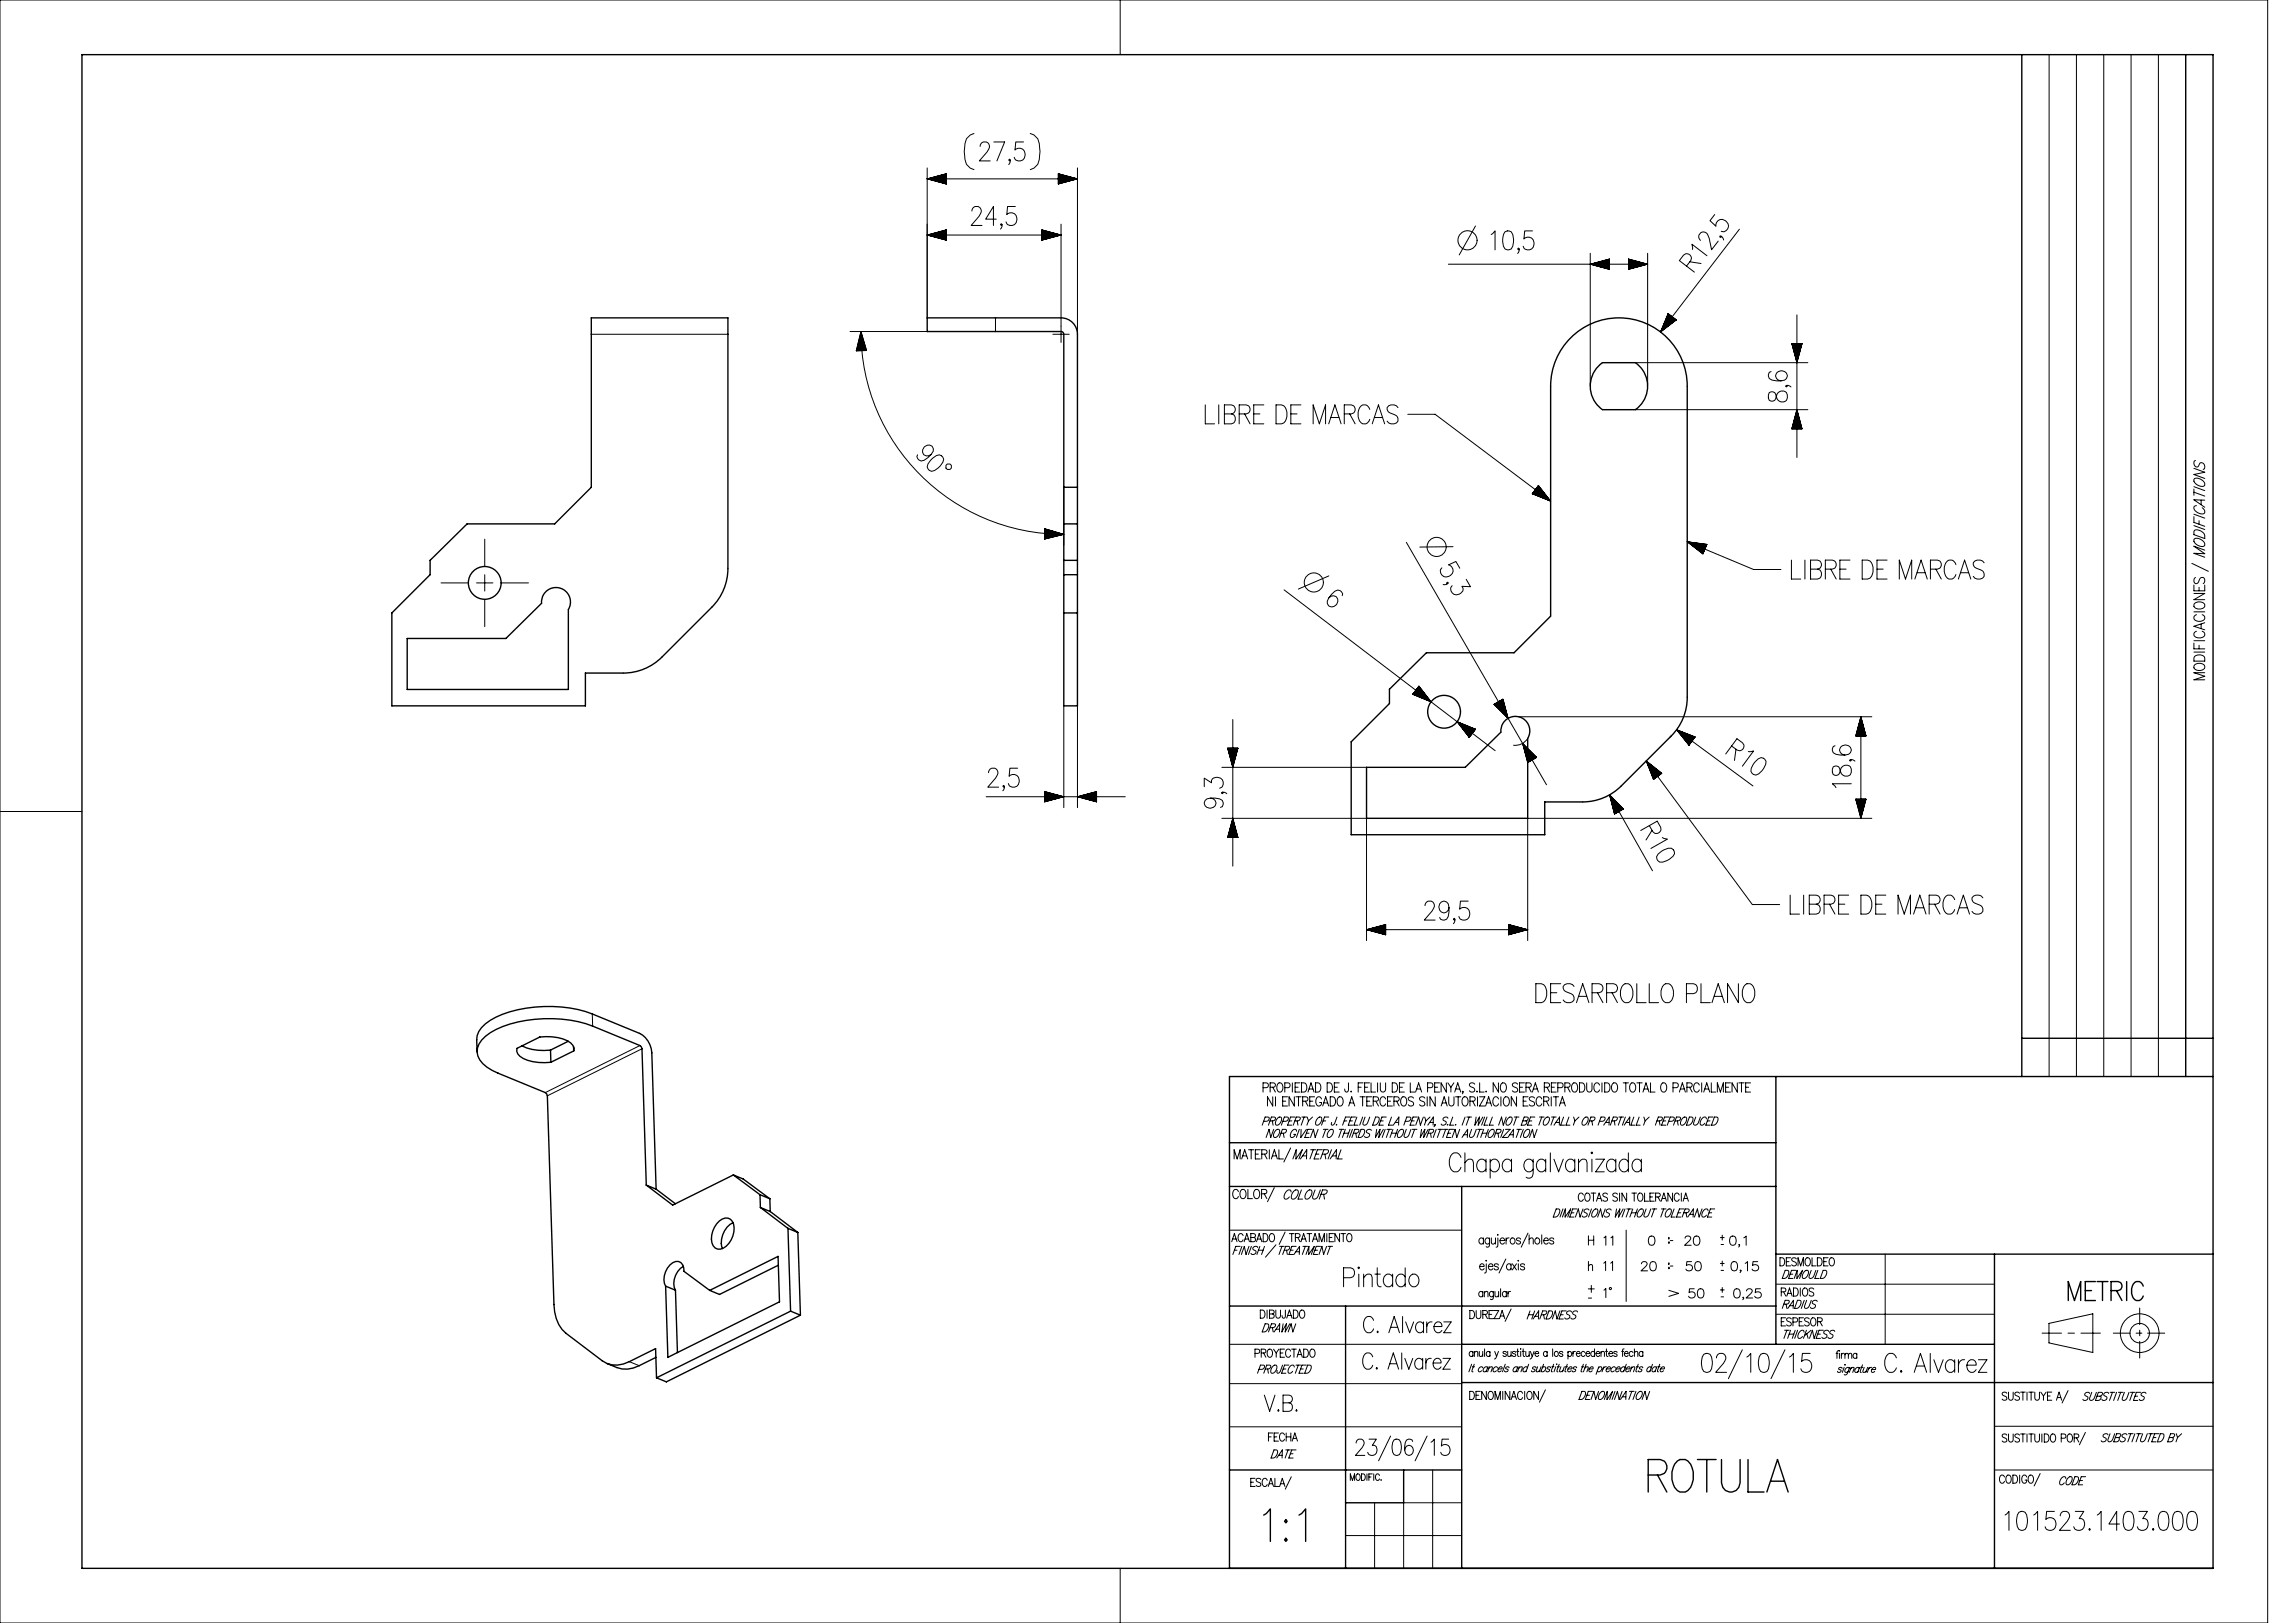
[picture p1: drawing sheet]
<svg xmlns="http://www.w3.org/2000/svg" width="420mm" height="297mm" viewBox="0 0 420 297" stroke-linecap="round" stroke-linejoin="round" font-family="sans-serif">
<g fill="none" stroke="#000" stroke-width=".18">
<path d="M0 0h415v297h-415zM205 0v10M375 10v187M380 10v187M385 10v187M390 10v187M395 10v187M169.7 30.7v27.5M169.7 32.7h27.5M169.9 32.8h3.3M169.9 32.7h3.3M170.1 32.8h3.1"/>
<path d="M170.1 32.6h3.1M170.2 32.9h3M170.2 32.6h3M170.4 32.9h2.8M170.4 32.5h2.8M170.6 33h2.6M170.6 32.5h2.6M170.8 33h2.4M170.8 32.4h2.4M171 33.1h2.2M171 32.4h2.2M171.2 33.1h2"/>
<path d="M171.2 32.3h2M171.4 33.2h1.8M171.4 32.3h1.8M171.6 33.2h1.6M171.6 32.2h1.6M171.8 33.3h1.4M171.8 32.2h1.4M172 33.3h1.2M172 32.1h1.2M172.1 33.4h1.1M172.1 32.1h1.1M172.3 33.4h.9"/>
<path d="M172.3 32h.9M172.5 33.5h.7M172.5 32h.7M172.7 33.5h.5M172.7 31.9h.5M172.9 33.6h.3M172.9 31.9h.3M173.1 33.6h.1M173.1 31.8h.1M173.2 31.8v1.9l-3.5-1M173.2 31.8l-3.5 .9M177.9 38.6a.85 .85 0 0 1 .5-.8h.6a.88 .88 0 0 1 .4 1.3l-1.7 2.2h2"/>
<path d="M178.2 24.4a2.31 2.31 0 0 0-1.7 2.7 7.6 7.6 0 0 0 .4 3l.7 .7 .6 .2M179.4 26.8a.85 .85 0 0 1 .5-.8h.6a.88 .88 0 0 1 .4 1.3l-1.7 2.1h2M181.9 26h2l-1.5 3.4M184.9 29.3l-.2 .1-.1-.1 .1-.2a.7 .7 0 0 1-.1 1M185.8 37.8h-1.4l-.2 1.5a1.15 1.15 0 0 1 1.9 .5 1.15 1.15 0 0 1-1.3 1.5l-.4-.2-.3-.5M187.3 26h-1.4l-.2 1.5a1.15 1.15 0 0 1 1.9 .5 1.15 1.15 0 0 1-1.3 1.4l-.4-.1-.3-.5M188.5 24.4a2.31 2.31 0 0 1 1.8 2.7 7.6 7.6 0 0 1-.4 3l-.7 .7-.7 .2M193.7 33.6h.1M193.7 33.6h.3M193.7 33.5h.4M193.7 33.5h.6M193.7 33.4h.8"/>
<path d="M193.7 33.4h1M193.7 33.3h1.2M193.7 33.3h1.4M193.7 33.2h1.6M193.7 33.2h1.8M193.7 33.1h2M193.7 33.1h2.2M193.7 33h2.3M193.7 33h2.5M193.7 32.9h2.7M193.7 32.9h2.9M193.7 32.8h3.1"/>
<path d="M193.7 32.8h3.3M193.7 31.8h.1M193.7 31.9h.3M193.7 31.9h.4M193.7 32h.6M193.7 32h.8M193.7 32.1h1M193.7 32.1h1.2M193.7 32.2h1.4M193.7 32.2h1.6M193.7 32.3h1.8M193.7 32.3h2"/>
<path d="M193.7 32.4h2.2M193.7 32.4h2.3M193.7 32.5h2.5M193.7 32.5h2.7M193.7 32.6h2.9M193.7 32.6h3.1M193.7 32.7h3.3M193.7 31.8l3.5 .9M193.7 31.8v1.9l3.5-1M197.2 30.7v30.5M313.8 39.3l-.9 1.1 1.1 1a1.15 1.15 0 0 1 1.6-1.2 1.15 1.15 0 0 1 .4 2l-.4 .2-.6-.1M169.7 43h24.5"/>
<path d="M169.9 43.1h3.3M169.9 43h3.3M170.1 43.1h3.1M170.1 42.9h3.1M170.2 43.2h3M170.2 42.9h3M170.4 43.2h2.8M170.4 42.8h2.8M170.6 43.3h2.6M170.6 42.8h2.6M170.8 43.3h2.4M170.8 42.7h2.4"/>
<path d="M171 43.4h2.2M171 42.7h2.2M171.2 43.4h2M171.2 42.6h2M171.4 43.5h1.8M171.4 42.6h1.8M171.6 43.5h1.6M171.6 42.5h1.6M171.8 43.6h1.4M171.8 42.5h1.4M172 43.6h1.2M172 42.4h1.2"/>
<path d="M172.1 43.7h1.1M172.1 42.4h1.1M172.3 43.7h.9M172.3 42.3h.9M172.5 43.8h.7M172.5 42.2h.7M172.7 43.8h.5M172.7 42.2h.5M172.9 43.9h.3M172.9 42.1h.3M173.1 43.9h.1M173.1 42.1h.1"/>
<path d="M173.2 42.1v1.8l-3.5-.9M173.2 42.1l-3.5 .9M182.2 58.2v2.5M182.3 40.1h-1.9l1.4-2.3v3.5M183.4 41.1l-.2 .2-.1-.2 .1-.2a.7 .7 0 0 1-.1 1M190.7 43.9h.1M190.7 43.9h.3M190.7 43.8h.4M190.7 43.8h.6M190.7 43.7h.8M190.7 43.7h1M190.7 43.6h1.2"/>
<path d="M190.7 43.6h1.4M190.7 43.5h1.6M190.7 43.5h1.8M190.7 43.4h2M190.7 43.4h2.2M190.7 43.3h2.3M190.7 43.3h2.5M190.7 43.2h2.7M190.7 43.2h2.9M190.7 43.1h3.1M190.7 43.1h3.3M190.7 42.1h.1"/>
<path d="M190.7 42.1h.3M190.7 42.2h.4M190.7 42.2h.6M190.7 42.3h.8M190.7 42.4h1M190.7 42.4h1.2M190.7 42.5h1.4M190.7 42.5h1.6M190.7 42.6h1.8M190.7 42.6h2M190.7 42.7h2.2M190.7 42.7h2.3"/>
<path d="M190.7 42.8h2.5M190.7 42.8h2.7M190.7 42.9h2.9M190.7 42.9h3.1M190.7 43h3.3M190.7 42.1l3.5 .9M190.7 42.1v1.8l3.5-.9M194.2 41v21.7M265.1 48.3h36.4M270 41.4l-3 5.2M272.9 42.9l.7-.6v3.4M275.4 42.4l.5-.1 .7 .1a3 3 0 0 1 0 3.2l-.5 .1-.7-.1a3 3 0 0 1 0-3.2z"/>
<path d="M278 45.6l-.1 .1-.2-.1 .2-.2a.7 .7 0 0 1-.2 1M280.5 42.3h-1.5l-.1 1.4a1.15 1.15 0 0 1 1.9 .6 1.15 1.15 0 0 1-1.3 1.4l-.5-.1-.3-.5M291 46.3v24.4M291 48.3l3.5-.9v1.9zM291.2 48.4h3.3M291.2 48.3h3.3M291.4 48.5h3.1M291.4 48.2h3.1M291.6 48.5h2.9M291.6 48.2h2.9M291.8 48.6h2.7M291.8 48.1h2.7"/>
<path d="M292 48.6h2.5M292 48.1h2.5M292.2 48.7h2.3M292.2 48h2.3M292.4 48.7h2.1M292.4 48h2.1M292.5 48.8h2M292.5 47.9h2M292.7 48.8h1.8M292.7 47.9h1.8M292.9 48.9h1.6M292.9 47.8h1.6"/>
<path d="M293.1 48.9h1.4M293.1 47.8h1.4M293.3 49h1.2M293.3 47.7h1.2M293.5 49h1M293.5 47.7h1M293.7 49.1h.8M293.7 47.6h.8M293.9 49.1h.6M293.9 47.6h.6M294.1 49.2h.4M294.1 47.5h.4"/>
<path d="M294.2 49.2h.3M294.2 47.5h.3M294.4 49.3h.1M294.4 47.4h.1M298 49.3h.1M298 49.2h.3M298 49.2h.5M298 49.1h.7M298 49.1h.9M298 49h1.1M298 49h1.3M298 48.9h1.4"/>
<path d="M298 48.9h1.6M298 48.8h1.8M298 48.8h2M298 48.7h2.2M298 48.7h2.4M298 48.6h2.6M298 48.6h2.8M298 48.5h3M298 48.5h3.1M298 48.4h3.3M298 47.4h.1M298 47.5h.3"/>
<path d="M298 47.5h.5M298 47.6h.7M298 47.6h.9M298 47.7h1.1M298 47.7h1.3M298 47.8h1.4M298 47.8h1.6M298 47.9h1.8M298 47.9h2M298 48h2.2M298 48h2.4M298 48.1h2.6"/>
<path d="M298 48.1h2.8M298 48.2h3M298 48.2h3.1M298 48.3h3.3M301.5 46.3v24.4M301.5 48.3l-3.5-.9v1.9M301.5 48.3l-3.5 1M305.3 57.4l1.5 1.1-2.9 2.3zM305.3 57.4l-.1 .1M305.3 57.5l-.1 .2M305.4 57.5l-.3 .4M305.4 57.5l-.4 .5"/>
<path d="M305.5 57.5l-.6 .7M305.5 57.6l-.6 .8M305.5 57.6l-.7 1M305.6 57.6l-.9 1.2M305.6 57.7l-1 1.2M305.7 57.7l-1.1 1.4M305.7 57.7l-1.2 1.6M305.7 57.8l-1.3 1.7M305.8 57.8l-1.5 1.9M305.8 57.8l-1.5 2M305.9 57.9l-1.7 2.1M305.9 57.9l-1.8 2.3"/>
<path d="M305.9 57.9l-1.9 2.5M306 57.9l-2 2.7M306.1 58l-2.1 2.6M306.1 58l-1.9 2.5M306.1 58.1l-1.7 2.3M306.2 58.1l-1.7 2.2M306.2 58.1l-1.5 2.1M306.3 58.2l-1.5 1.8M306.3 58.2l-1.3 1.7M306.3 58.2l-1.2 1.6M306.4 58.3l-1.1 1.4M306.4 58.3l-1 1.3"/>
<path d="M306.5 58.3l-.9 1.1M306.5 58.3l-.7 1M306.5 58.4l-.6 .8M306.6 58.4l-.5 .7M306.6 58.4l-.4 .6M306.7 58.5l-.3 .3M306.7 58.5l-.2 .2M306.7 58.5v.1M308.6 48.7l.8-1a.83 .83 0 0 0-.2-1.1 .83 .83 0 0 0-1.1 .1l-.8 1 2.8 2.1M309.2 47.9l2.1 .3M309.7 45.7l-.1-1 2.8 2.1M311.2 44a.85 .85 0 0 1-.3-1l.4-.4a.88 .88 0 0 1 1.3 .4l.6 2.7 1.2-1.6"/>
<path d="M314.9 43.2l.1 .2h-.2l-.1-.2a.7 .7 0 0 1 .7 .7M318.3 41.9l-14.4 18.9M328.8 57.6v26.1M108.2 61.2h25M155.6 60.7h14.1M156.7 64.1v.1M156.8 63.9v.3M156.8 63.7v.5M156.9 63.5v.7M156.9 63.3v.9M157 63.1v1.1M157 63v1.2"/>
<path d="M157.1 62.8v1.4M157.1 62.6v1.6M157.1 62.4l.1 1.8M157.2 62.2v2M157.2 62l.1 2.2M157.3 61.8v2.4M157.3 61.6l.1 2.6M157.4 61.4v2.8M157.4 61.2l.1 3M157.5 61v3.2M157.5 60.9l.1 3.3M157.6 60.7a37.1 37.1 0 0 0 37.1 37.1"/>
<path d="M157.6 60.7v3.5M157.6 60.7l-.9 3.5 1.9-.1M157.6 60.7l1 3.4M157.6 60.9l.1 3.3M157.7 61v3.2M157.7 61.2l.1 3M157.8 61.4v2.8M157.8 61.6l.1 2.6M157.9 61.8v2.4M157.9 62l.1 2.2M158 62.2l.1 2M158.1 62.4v1.8"/>
<path d="M158.1 62.6l.1 1.6M158.2 62.7v1.5M158.2 62.9l.1 1.3M158.3 63.1v1.1M158.3 63.3l.1 .9M158.4 63.5v.6M158.4 63.7l.1 .4M158.5 63.9v.2M158.6 64.1h.1M192.7 61.2h3M220.6 74.1v3.5h1.7M223 74.1v3.5"/>
<path d="M224.1 75.7h1.3a.93 .93 0 0 1 .7 1 .93 .93 0 0 1-.7 .9h-1.3v-3.5h1.3a.83 .83 0 0 1 .7 .8 .83 .83 0 0 1-.7 .8M226.8 75.7h1.3a.83 .83 0 0 0 .7-.8 .83 .83 0 0 0-.7-.8h-1.3v3.5M227.8 75.7l1 1.9M229.4 75.7h1.2M231.3 74.1h-1.9v3.5h1.9M233.5 74.1h1a1.66 1.66 0 0 1 1 2.1 1.4 1.4 0 0 1-1 1.4h-1zM236.2 75.7h1.2M238.1 74.1h-1.9v3.5h1.9M240.3 77.6v-3.5l1.2 3.5 1.1-3.5v3.5M243.2 77.6l1.1-3.5 1.1 3.5M243.6 76.4h1.4M246 75.7h1.3a.83 .83 0 0 0 .7-.8 .83 .83 0 0 0-.7-.8h-1.3v3.5"/>
<path d="M247 75.7l1 1.9M250.7 74.9a1 1 0 0 0-1-.8 1 1 0 0 0-1 .8 2.1 2.1 0 0 0 .7 2.7 1.06 1.06 0 0 0 1.3-.9M251.1 77.6l1.2-3.5 1.1 3.5M251.6 76.4h1.4M255.8 74.6a1.2 1.2 0 0 0-1.9 0 .89 .89 0 0 0 .5 1l.9 .3a.85 .85 0 0 1 .5 .9 .85 .85 0 0 1-.7 .8h-.5l-.5-.2-.2-.3M257.6 75.8h5l21.2 15.9M299.3 66.4h31.5M299.3 75h31.5M323.8 71.8a1.03 1.03 0 0 0 .3 1.6l.7-.1 .1-.3a1.32 1.32 0 0 1 1.5-1.4 1.05 1.05 0 0 1 .4 1.8 1.05 1.05 0 0 1-1.7-.7l-.2-.6a.75 .75 0 0 0-1.1-.3zM324.1 68a.81 .81 0 0 0-.3 1.3 3.6 3.6 0 0 0 2.8 .3 .97 .97 0 0 0 .3-1.4 .97 .97 0 0 0-1.5-.2 .9 .9 0 0 0-.4 1.1 .9 .9 0 0 0 .9 .6M326.9 70.5l.2 .2-.2 .1-.1-.1a.7 .7 0 0 1 1 .1M327.9 62.9h1.9l-1 3.5z"/>
<path d="M327.9 62.9v.1M327.9 78.4v.1M328 62.9v.2M328 78.2v.3M328 62.9v.4M328 78v.5M328.1 62.9v.6M328.1 77.8v.7M328.1 62.9v.8M328.1 77.6v.9M328.2 62.9v1M328.2 77.4v1.1"/>
<path d="M328.2 62.9v1.2M328.2 77.2v1.3M328.3 62.9v1.4M328.3 77.1v1.4M328.3 62.9v1.6M328.3 76.9v1.6M328.4 62.9v1.8M328.4 76.7v1.8M328.4 62.9v2M328.4 76.5v2M328.5 62.9v2.1M328.5 76.3v2.2"/>
<path d="M328.5 62.9v2.3M328.5 76.1v2.4M328.6 62.9v2.5M328.6 75.9v2.6M328.6 62.9v2.7M328.6 75.7v2.8M328.7 62.9v2.9M328.7 75.5v3M328.7 62.9v3.1M328.7 75.3v3.2M328.8 62.9v3.3M328.8 75.2v3.3"/>
<path d="M328.8 75l1 3.5h-1.9zM328.9 62.9v3.3M328.9 75.2v3.3M328.9 62.9v3.1M328.9 75.3v3.2M329 62.9v2.9M329 75.5v3M329.1 62.9v2.7M329.1 75.7v2.8M329.1 62.9v2.5M329.1 75.9v2.6M329.2 62.9v2.3"/>
<path d="M329.2 76.1v2.4M329.2 62.9v2.1M329.2 76.3v2.2M329.3 62.9v2M329.3 76.5v2M329.3 62.9v1.8M329.3 76.7v1.8M329.4 62.9v1.6M329.4 76.9v1.6M329.4 62.9v1.4M329.4 77.1v1.4M329.5 62.9v1.2"/>
<path d="M329.5 77.2v1.3M329.5 62.9v1M329.5 77.4v1.1M329.6 62.9v.8M329.6 77.6v.9M329.6 62.9v.6M329.6 77.8v.7M329.7 62.9v.4M329.7 78v.5M329.7 62.9v.2M329.7 78.2v.3M329.8 62.9v.1"/>
<path d="M329.8 78.4v.1M88.7 98.7v5M170.3 84.2l1-.8 .6-.2 .6 .4 .2 .4a3 3 0 0 1-2.2 2.3l-.6-.4-.2-.5 .1-.5zM170.4 83.1a.94 .94 0 0 1-1.4 0 .94 .94 0 0 1 .2-1.4 .9 .9 0 0 1 1.2-.2 .9 .9 0 0 1 .4 1.1 3.6 3.6 0 0 1-2.2 1.8 .81 .81 0 0 1-.7-1.2M173.1 85.2l.3-.3h.5l.2 .3v.5l-.2 .2h-.5l-.3-.2zM191.2 98.6h.1M191.2 98.6h.2M191.2 98.5h.4M191.2 98.5h.6M191.2 98.4h.8M191.2 98.4h1M191.2 98.3h1.2"/>
<path d="M191.2 98.3h1.4M191.2 98.2h1.6M191.2 98.2h1.8M191.2 98.1l2 .1M191.2 98.1h2.1M191.2 98l2.3 .1M191.2 98h2.5M191.2 97.9l2.7 .1M191.2 97.9h2.9M191.2 97.8l3.1 .1M191.2 97.8h3.3M191.2 97.7l3.5 .1"/>
<path d="M191.2 97.7h3.3M191.2 97.6l3.1 .1M191.2 97.6h2.9M191.2 97.5l2.7 .1M191.2 97.4l2.5 .1M191.2 97.4l2.4 .1M191.2 97.3l2.2 .1M191.2 97.3h2M191.2 97.2l1.8 .1M191.2 97.2h1.6M191.2 97.1l1.4 .1M191.2 97.1h1.2"/>
<path d="M191.2 97l1 .1M191.2 97h.8M191.2 96.9l.7 .1M191.2 96.9h.5M191.2 96.8h.3M191.2 96.8h.1M194.7 97.8l-3.5-1v1.8M194.7 97.8l-3.5 .8M194.7 89.2v10.6M257.4 99.2l25.6 44.4M280.4 90.3l.1 .1M280.5 90.3l.2 .2"/>
<path d="M280.5 90.3l.4 .2M280.5 90.2l.5 .4M280.6 90.2l.6 .5M280.6 90.1l.8 .7M280.6 90.1l1 .7M280.6 90.1l1.2 .8M280.7 89.9l1.6 1.2M280.8 89.9l1.7 1.3M280.8 89.8l1.9 1.5M280.8 89.8l2.1 1.5M280.9 89.8l2.1 1.6M280.9 89.7l2.3 1.8"/>
<path d="M280.9 89.7l2.5 1.9M280.9 89.6l2.7 2M281 89.6l2.7 2M281 89.5l2.5 1.9M281.1 89.5l2.3 1.7M281.1 89.4l2.2 1.7M281.1 89.4l2.1 1.5M281.2 89.4l1.9 1.4M281.2 89.3l1.7 1.3M281.3 89.2l1.3 1M281.3 89.2l1.1 .8M281.3 89.1l1 .8"/>
<path d="M281.4 89.1l.8 .6M281.4 89l.7 .5M281.4 89l.6 .4M281.5 89l.3 .2M281.5 88.9l2.3 2.8-3.4-1.3zM281.6 88.9l.1 .2M282 91l-1.3-1 1.4 1M282.7 90.3l-1.4-1.1 1.5 1.3M308.8 99.1l12.1 5.1h5M308.8 99.1l2.8 2.3M308.8 99.1l3.6 .5-.8 1.8M308.9 99.3l3.1 1.2"/>
<path d="M309 99.2l3 1.2M309.1 99.4l2.9 1.2M309.2 99.2l2.8 1.2M309.2 99.5l2.7 1.1M309.4 99.2l2.7 1.1M309.4 99.6l2.5 1.1M309.6 99.7l2.3 1M309.6 99.2l2.5 1.1M309.7 99.9l2.2 .9M309.7 99.3l2.4 1M309.9 100l2 .8M309.9 99.3l2.2 .9"/>
<path d="M310.1 99.3l2 .9M310.3 99.3l1.9 .8M310.5 99.4l1.7 .7M310.7 99.4l1.5 .6M310.9 99.4l1.3 .6M311.1 99.5l1.1 .4M311.3 99.5l1 .4M311.5 99.5l.8 .3M311.7 99.5l.6 .3M311.9 99.6l.4 .1M312.1 99.6l.2 .1M312.3 99.6h.1"/>
<path d="M401.5 89.5v1.1M401.5 94.5v1.1l2 .7M401.5 96.2l2 .7M401.5 94.1l2 .7M401.5 90.1l2 .7M401.5 89.1l2 .7M401.5 85.7l2 .7-2 .4 2 .8M401.6 98.6a1.43 1.43 0 0 1 1.9 1.2 1.32 1.32 0 0 1-2-.7zM401.6 97.1a1.43 1.43 0 0 1 1.9 1.5l-2-.8zM401.6 87.6a1.43 1.43 0 0 1 1.9 1.2 1.32 1.32 0 0 1-2-.7zM401.8 84.3a.63 .63 0 0 0-.3 .7 .63 .63 0 0 0 .8 .4l.3-.7a.66 .66 0 0 1 .8 .4 .66 .66 0 0 1-.2 .8M402 92.5l-.4 .1a.91 .91 0 0 0 .7 1.3 .94 .94 0 0 0 1.2-.1 .9 .9 0 0 0-.5-.9"/>
<path d="M402.4 95.3v.6M402.8 91.5v.8M403.5 91.5h-2l2 1.3M80.7 106.7h5M87.2 106.7h3M88.7 105.2v3M88.7 109.7v5M91.7 106.7h5M235 107.9l38.6 29.5M243.2 105.4l-5.6 2.4M245.6 109a.81 .81 0 0 0-.8-1 3.6 3.6 0 0 0-1.9 2 .97 .97 0 0 0 .9 1.1 .97 .97 0 0 0 1-1 .9 .9 0 0 0-.5-1.1 .9 .9 0 0 0-1.1 .4M263.9 103.9a1.05 1.05 0 0 0 .1 1.5 1.05 1.05 0 0 0 1.4-.1 1.06 1.06 0 0 0 .5-1.1 1.06 1.06 0 0 0-.8-.8l1.3-.6 .8 1.2"/>
<path d="M265 106.8h-.3l.1-.2h.2a.7 .7 0 0 1-.9 .4M265.9 100l-6.1 .1M268.3 106l.8 1.4-1.6-.1 .3 .4a1.12 1.12 0 0 1-1.3 1.2 1.12 1.12 0 0 1-1-1.4l.3-.3M310 100.1l1.8 .8M310.2 100.2l1.6 .7M310.3 100.3l1.5 .7M310.5 100.5l1.3 .5M310.6 100.6l1.2 .5M310.8 100.7l1 .4M311 100.8l.7 .3M311.1 100.9l.6 .3M311.3 101.1l.4 .1"/>
<path d="M311.4 101.2l.3 .1M311.6 101.3h.1M327.8 102.5v3.5h1.7M330.3 102.5v3.5M331.3 104.1h1.3a.93 .93 0 0 1 .8 1 .93 .93 0 0 1-.8 .9h-1.3v-3.5h1.3a.83 .83 0 0 1 .7 .8 .83 .83 0 0 1-.7 .8M334 104.1h1.3a.83 .83 0 0 0 .8-.8 .83 .83 0 0 0-.8-.8h-1.3v3.5M335 104.1l1 1.9M336.7 104.1h1.1M338.6 102.5h-1.9v3.5h1.9M340.8 102.5h1a1.66 1.66 0 0 1 1 2.1 1.4 1.4 0 0 1-1 1.4h-1zM343.5 104.1h1.1M345.3 102.5h-1.8v3.5h1.8"/>
<path d="M347.6 106v-3.5l1.1 3.5 1.2-3.5v3.5M350.4 106l1.2-3.5 1.1 3.5M350.9 104.8h1.4M353.3 104.1h1.3a.83 .83 0 0 0 .7-.8 .83 .83 0 0 0-.7-.8h-1.3v3.5M354.3 104.1l1 1.9M357.9 103.3a1 1 0 0 0-.9-.8 1 1 0 0 0-1 .8 2.1 2.1 0 0 0 .7 2.7 1.06 1.06 0 0 0 1.2-.9M358.4 106l1.1-3.5 1.2 3.5M358.8 104.8h1.4M363.1 103a1.2 1.2 0 0 0-2 0 .89 .89 0 0 0 .6 1l.8 .3a.85 .85 0 0 1 .6 .9 .85 .85 0 0 1-.7 .8h-.6l-.4-.2-.3-.3M401.1 103.1l3 1.5M401.5 119.3h2M401.5 117.7v1h2"/>
<path d="M401.5 107.1v1h2v-1M401.5 117.2h2M401.5 112h2M401.5 108.6h2l-2 1.1h2M401.6 110.5a1.26 1.26 0 0 1 1.9 .1 .94 .94 0 0 1-1.5 .8 .58 .58 0 0 1-.4-.9zM401.8 105.7a.61 .61 0 0 0-.3 .6 .61 .61 0 0 0 .5 .5l.3-.2 .2-.6a.49 .49 0 0 1 .5-.3 .49 .49 0 0 1 .5 .4l-.1 .5-.2 .2M402 115.5a.63 .63 0 0 0-.5 .8 .63 .63 0 0 0 .8 .4 .88 .88 0 0 0 1.2-.8l-.5-.4M402 112.5a.63 .63 0 0 0-.5 .7 .63 .63 0 0 0 .8 .5 .88 .88 0 0 0 1.2-.8l-.5-.4M402.4 107.5v.6M402.4 118.1v.6M402.8 114.2v.8M403.5 114l-2 .6 2 .7"/>
<path d="M403.5 100.7l-2-.7 2 1.3h-2l2 .7M194.7 129.2v18.6M197.2 129.2v18.6M224.7 136.9h1.8l-.9 3.5zM224.7 136.9v.1M224.7 136.9v.3M224.8 136.9v.5M224.8 136.9v.7M224.9 136.9v.9M224.9 136.9v1.1M225 136.9v1.2M225 136.9v1.4"/>
<path d="M225.1 136.9v1.6M225.2 136.9v1.8M225.2 136.9v2M225.3 136.9v2.2M225.3 136.9v2.4M225.4 136.9v2.6M225.4 136.9v2.8M225.5 136.9v2.9M225.5 136.9v3.1M225.6 136.9v3.3M225.6 131.7v26.8M225.7 136.9v3.3"/>
<path d="M225.7 136.9v3.1M225.8 136.9v2.9M225.8 136.9v2.8M225.9 136.9v2.6M225.9 136.9v2.4M226 136.9v2.2M226 136.9v2M226.1 136.9v1.8M226.1 136.9v1.6M226.2 136.9v1.4M226.2 136.9v1.2M226.3 136.9v1.1"/>
<path d="M226.3 136.9v.9M226.4 136.9v.7M226.4 136.9v.5M226.5 136.9v.3M226.5 136.9v.1M258.6 127v.1M258.6 127l.2 .2M258.6 127l.4 .2M258.6 126.9l.6 .4M258.7 126.9l.6 .5M258.7 126.8l.8 .7M258.7 126.8l1 .7"/>
<path d="M258.8 126.8l1.1 .8M258.8 126.7l1.3 1M258.8 126.7l1.5 1.1M258.9 126.6l1.5 1.2M258.9 126.6l1.7 1.3M258.9 126.6l1.9 1.4M259 126.5l2 1.6M259 126.5l2.2 1.6M259 126.4l2.3 1.8M259 126.4l2.5 1.9M259.1 126.4l2.6 2M259.1 126.3l2.7 2"/>
<path d="M259.2 126.2l2.4 1.9M259.2 126.2l2.3 1.8M259.2 126.1l2.2 1.7M259.3 126.1l2 1.6M259.3 126.1l1.9 1.4M259.3 126l1.7 1.3M259.4 126l1.5 1.2M259.4 125.9l1.4 1.1M259.4 125.9l1.3 1M259.4 125.9l1.2 .8M259.5 125.8l.9 .8M259.5 125.8l.8 .6"/>
<path d="M259.6 125.7l.4 .2M259.6 125.6l.2 .2M259.7 125.6h.1M259.7 125.6l2.2 2.8-3.4-1.3zM260.1 126.1l-.5-.4 .6 .6M266.7 132.1l3.3 1.3-1.1 1.5zM266.8 132.2l2.6 2M266.8 132.1l2.7 2M266.9 132.4l2.5 1.9M267 132.5l2.4 1.8M267 132.2l2.5 1.9M267.1 132.7l2.2 1.7"/>
<path d="M267.2 132.3l2.3 1.8M267.3 132.8l2 1.6M267.4 133l1.9 1.4M267.4 132.4l2.2 1.6M267.5 133.2l1.7 1.3M267.6 132.4l2 1.6M267.6 133.3l1.6 1.2M267.7 133.5l1.5 1.1M267.8 132.5l1.8 1.4M267.9 133.6l1.2 1M267.9 132.6l1.8 1.3M268 133.8l1.1 .8"/>
<path d="M268.1 133.9l.9 .8-.8-.6M268.1 132.7l1.6 1.2M268.3 132.7l1.4 1.1M268.3 134.2l.7 .6M268.5 134.4l.5 .4M268.5 132.8l1.3 1M268.6 134.6l.4 .2M268.7 132.9l1.1 .8M268.7 134.7l.2 .2M268.8 134.9h.1M268.8 133l1 .7M269 133l.8 .7"/>
<path d="M269.2 133.1l.7 .5M269.4 133.2l.5 .4M269.6 133.3l.3 .2M269.7 133.3l.3 .2M269.9 133.4l.1 .1M273.4 128.9l1.7-1 .9 3.5zM273.4 128.9l.1 .1M273.5 128.9l.1 .2M273.5 128.8l.3 .4M273.6 128.8l.3 .6M273.6 128.8l.4 .7M273.7 128.7l.5 .9"/>
<path d="M273.7 128.7l.6 1.1M273.8 128.7l.7 1.2M273.8 128.7l.8 1.4M273.8 128.6l.9 1.6M273.9 128.6l1 1.7M273.9 128.6l1.1 1.9M274 128.6l1.2 2M274 128.5l1.3 2.3M274.1 128.5l1.3 2.4M274.1 128.5l1.5 2.5M274.2 128.5l1.5 2.7M274.2 128.4l1.7 2.9"/>
<path d="M274.3 128.4l1.6 2.9M274.3 128.4l1.6 2.7M274.4 128.3l1.4 2.6M274.4 128.3l1.4 2.4M274.5 128.3l1.2 2.2M274.5 128.3l1.2 2M274.5 128.2l1.1 1.9M274.6 128.2l1 1.7M274.6 128.2l.9 1.5M274.7 128.2l.8 1.4M274.7 128.1l.7 1.3M274.8 128.1l.6 1.1"/>
<path d="M274.8 128.1l.5 .9M274.9 128l.3 .4M275 128l.1 .2M275 128h.1M275.2 128.6l-.3-.6 .4 .8M277.9 131.2h64.7M278.6 136l2.6 2.6-1.6 .9zM278.7 136.2l1.7 2.9M278.7 136.4l1.6 2.7M278.8 136.2l1.6 2.8M278.8 136.6l1.5 2.5M278.8 136.8l1.4 2.4"/>
<path d="M278.9 137l1.3 2.2M278.9 136.3l1.6 2.7M278.9 137.2l1.2 2M279 137.4l1.1 1.8M279 137.6l1 1.7M279.1 136.5l1.4 2.5M279.1 137.7l.9 1.6M279.2 137.9l.8 1.4M279.2 136.6l1.4 2.4M279.2 138.1l.7 1.2M279.3 138.3l.6 1.1M279.3 138.5l.5 .9"/>
<path d="M279.3 136.7l1.3 2.2M279.4 138.7l.4 .7M279.4 138.9l.3 .5M279.5 139.1l.2 .4M279.5 136.9l1.2 2M279.5 139.3l.1 .2M279.6 139.4v.1M279.6 135.1a2.65 2.65 0 0 1-2.6 1.3M279.6 137l1.1 1.9M279.8 137.1l.9 1.8M279.9 137.3l.9 1.5M280 137.4l.8 1.4"/>
<path d="M280.2 137.6l.7 1.2M280.3 137.7l.6 1.1M280.4 137.8l.6 .9M280.6 138l.4 .7M280.7 138.1l.4 .6M280.9 138.3l.2 .4M281 138.4l.1 .2M281.1 138.5l.1 .1M301.3 139.2l19.4 26.3h5M301.3 139.2l1.3 3.4M301.3 139.2l2.8 2.3M301.3 139.2l2.1 2.9"/>
<path d="M301.3 139.4l2 2.7M301.4 139.6l1.9 2.5M301.4 139.4l2 2.6M301.5 139.8l1.7 2.4M301.6 140l1.6 2.2M301.6 139.5l1.8 2.5M301.7 139.6l1.8 2.4M301.9 139.7l1.6 2.2M302 139.9l1.6 2M302.2 140l1.4 1.9M305.8 134.7l-.3 .3M306.8 133.5l14 10.3"/>
<path d="M306.8 133.5l2.3 2.9 1.1-1.5M306.8 133.5l3.4 1.4M307 133.7l2.6 2M307 133.6l2.7 2M307.1 133.8l2.5 1.9M307.2 133.7l2.5 1.8M307.2 134l2.4 1.7M307.3 134.1l2.2 1.7M307.4 133.8l2.3 1.7M307.4 134.3l2.1 1.5M307.6 133.8l2.2 1.6-2.1-1.5M307.6 134.5l1.9 1.4"/>
<path d="M307.7 134.6l1.7 1.3M307.8 134.8l1.6 1.1M307.9 134l1.9 1.4M307.9 134.9l1.5 1.1M308.1 135.1l1.2 .9M308.1 134l1.8 1.3M308.2 135.2l1.1 .9M308.3 134.1l1.6 1.2M308.3 135.4l1 .7M308.4 135.5l.9 .6M308.5 134.2l1.4 1M308.5 135.7l.7 .5"/>
<path d="M308.7 134.3l1.2 .9M308.7 135.8l.5 .4M308.8 136l.4 .3M308.8 134.3l1.2 .9M308.9 136.1l.2 .2M309 134.4l1 .7M309 136.3h.1M309.2 134.5l.9 .5-.7-.5M309.6 134.6l.5 .4M309.8 134.7l.3 .3M309.9 134.8l.3 .1M310.1 134.8l.1 .1"/>
<path d="M316.9 136.5l1 .8a.83 .83 0 0 0 1.1-.3 .83 .83 0 0 0-.1-1.1l-1-.7-2.1 2.8M317.7 137.1l-.3 2.1M320 137.5l.9-.1-2 2.8M321.2 139.4l.6-.5 .5-.3 .4 .2 .5 .5a3 3 0 0 1-1.9 2.5l-.4-.1-.5-.5 .1-.6zM335.8 136.5a.81 .81 0 0 0-.3 1.2 3.6 3.6 0 0 0 2.8 .3 .97 .97 0 0 0 .3-1.4 .97 .97 0 0 0-1.5-.1 .9 .9 0 0 0-.4 1 .9 .9 0 0 0 .9 .7M338.6 139l.2 .1-.2 .2-.1-.2a.7 .7 0 0 1 1 .2M339.6 134.6v.1M339.7 134.4v.3M339.7 134.2v.5M339.8 134v.7M339.8 133.8v.9M339.9 133.6v1.1"/>
<path d="M339.9 133.4v1.3M340 133.2v1.5M340 133.1v1.6M340.1 132.9v1.8M340.1 132.7v2M340.2 132.5v2.2M340.2 132.3v2.4M340.3 132.1v2.6M340.3 131.9v2.8M340.4 131.7v3M340.5 131.5v3.2M340.5 131.4v3.3"/>
<path d="M340.6 131.2v18.5M340.6 131.2l-1 3.5h1.9M340.6 131.2l.9 3.5M340.6 131.4v3.3M340.7 131.5v3.2M340.7 131.7v3M340.8 131.9v2.8M340.8 132.1v2.6M340.9 132.3v2.4M340.9 132.5v2.2M341 132.7v2M341 132.9v1.8"/>
<path d="M341.1 133.1v1.6M341.1 133.2v1.5M341.2 133.4v1.3M341.2 133.6v1.1M341.3 133.8v.9M341.3 134v.7M341.4 134.2v.5M341.4 134.4v.3M341.5 134.6v.1M401.6 121.7a1.26 1.26 0 0 1 1.9 .2 .94 .94 0 0 1-1.5 .7 .58 .58 0 0 1-.4-.9zM401.6 120.2a1.19 1.19 0 0 1 1.9 .2v.6h-2zM403.5 123.1h-2l2 .7-2 .6h2"/>
<path d="M0 148.5h15M180.5 145.8h25.4M180.9 141.4a.85 .85 0 0 1 .6-.8h.6a.88 .88 0 0 1 .4 1.3l-1.7 2.1h2M183.8 143.9l-.1 .1-.2-.1 .2-.2a.7 .7 0 0 1-.2 1M186.2 140.6h-1.4l-.1 1.5a1.15 1.15 0 0 1 1.9 .5 1.15 1.15 0 0 1-1.4 1.4l-.4-.1-.3-.5M191.2 146.3h1.8M191.2 146.7h.1M191.2 146.7h.3M191.2 146.6h.4M191.2 146.6h.6M191.2 146.5h.8M191.2 146.5h1"/>
<path d="M191.2 146.4h1.2M191.2 146.4h1.4M191.2 146.3h1.6M191.2 146.2h2M191.2 146.2h2.2M191.2 146.1h2.3M191.2 146.1h2.5M191.2 146h2.7M191.2 145.9h2.9M191.2 145.9h3.1M191.2 145.8h3.3M191.2 144.9h.1"/>
<path d="M191.2 144.9h.3M191.2 145h.4M191.2 145h.6M191.2 145.1h.8M191.2 145.1h1M191.2 145.2h1.2M191.2 145.2h1.4M191.2 145.3h1.6M191.2 145.3h1.8M191.2 145.4h2M191.2 145.4h2.2M191.2 145.5h2.3"/>
<path d="M191.2 145.5h2.5M191.2 145.6h2.7M191.2 145.6h2.9M191.2 145.7h3.1M191.2 145.7h3.3M191.2 144.9l3.5 .9-3.5 .9zM197.2 145.8l3.5-.9v1.8zM197.4 145.8h3.3M197.4 145.7h3.3M197.6 145.9h3.1M197.6 145.7h3.1M197.7 145.9h3"/>
<path d="M197.7 145.6h3M197.9 146h2.8M197.9 145.6h2.8M198.1 146.1h2.6M198.1 145.5h2.6M198.3 146.1h2.4M198.3 145.5h2.4M198.5 146.2h2.2M198.5 145.4h2.2M198.7 146.2h2M198.7 145.4h2M198.9 146.3h1.8"/>
<path d="M198.9 145.3h1.8M199.1 146.3h1.6M199.1 145.3h1.6M199.3 146.4h1.4M199.3 145.2h1.4M199.5 146.4h1.2M199.5 145.2h1.2M199.6 146.5h1.1M199.6 145.1h1.1M199.8 146.5h.9M199.8 145.1h.9M200 146.6h.7"/>
<path d="M200 145h.7M200.2 146.6h.5M200.2 145h.5M200.4 146.7h.3M200.4 144.9h.3M200.6 146.7h.1M200.6 144.9h.1M220.4 144v-1.6l1.3 .8v-.4a1.12 1.12 0 0 1 1.7-.4 1.12 1.12 0 0 1 .1 1.7l-.3 .1M221.5 146a.94 .94 0 0 1 1 1.1 .94 .94 0 0 1-1.1 .8 .9 .9 0 0 1-1-.7 .9 .9 0 0 1 .5-1 3.6 3.6 0 0 1 2.8 .3 .81 .81 0 0 1-.3 1.3M223.6 149.7h26.5v22.4M223.6 140.4h26.5M223.7 145l.2 .1-.2 .1-.2-.1a.7 .7 0 0 1 1 .1"/>
<path d="M224.7 153.2h.1M224.7 153v.2M224.8 152.8v.4M224.8 152.6v.6M224.9 152.4v.8M224.9 152.2v1M225 152v1.2M225 151.8v1.4M225.1 151.6v1.6M225.2 151.5v1.7M225.2 151.3v1.9M225.3 151.1v2.1"/>
<path d="M225.3 150.9v2.3M225.4 150.7v2.5M225.4 150.5v2.7M225.5 150.3v2.9M225.5 150.1v3.1M225.6 149.9v3.3M225.6 149.7l.9 3.5h-1.8zM225.7 149.9v3.3M225.7 150.1v3.1M225.8 150.3v2.9M225.8 150.5v2.7M225.9 150.7v2.5"/>
<path d="M225.9 150.9v2.3M226 151.1v2.1M226 151.3v1.9M226.1 151.5v1.7M226.1 151.6v1.6M226.2 151.8v1.4M226.2 152v1.2M226.3 152.2v1M226.3 152.4v.8M226.4 152.6v.6M226.4 152.8v.4M226.5 153v.2"/>
<path d="M226.5 153.2h.1M294.6 145.5l7.8 13.8M294.6 145.5l.9 3.5M294.6 145.5l2.5 2.5-1.6 1M294.6 145.6l1.6 2.9M294.7 145.8l1.5 2.7M294.7 145.6l1.6 2.9M294.7 146l1.4 2.6M294.8 146.2l1.3 2.4M294.8 146.4l1.3 2.2M294.8 145.7l1.6 2.7M294.9 146.6l1.1 2"/>
<path d="M294.9 146.8l1.1 1.9M295 147l.9 1.7M295 145.9l1.4 2.5M295 147.2l.9 1.5M295 147.4l.8 1.3M295.1 147.5l.7 1.3M295.1 146l1.4 2.4M295.1 147.7l.7 1.1M295.2 147.9l.5 .9M295.2 146.2l1.3 2.2M295.2 148.1l.5 .7M295.3 148.3l.3 .6"/>
<path d="M295.3 148.5l.3 .4M295.4 146.3l1.1 2M295.4 148.7l.1 .2M295.4 148.9h.1M295.5 146.4l1.1 1.9M295.7 146.6l.9 1.7M295.8 146.7l.9 1.6M295.9 146.9l.9 1.3-.7-1.2M296.2 147.1l.6 1.1M296.3 147.3l.6 .9M296.5 147.4l.4 .7M296.6 147.6l.3 .5"/>
<path d="M296.8 147.7l.2 .4M296.9 147.8l.1 .3M297 148h.1M301.6 140.2l1.6 2M301.7 140.3l1.4 1.9M301.8 140.5l1.3 1.8M301.8 151.1l.7 1.1a.83 .83 0 0 0 1 .2 .83 .83 0 0 0 .4-1l-.6-1.1-3 1.7M301.9 140.7l1.1 1.6M301.9 140.9l1.1 1.4M302 141.1l.9 1.3M302.1 141.3l.8 1.1M302.1 141.4l.8 1"/>
<path d="M302.2 141.6l.6 .9M302.3 141.8l.5 .7M302.3 151.9l-1.1 1.8M302.4 140.1l1.2 1.8M302.4 142l.3 .5M302.4 142.2l.3 .3M302.5 142.4l.2 .2M302.5 140.2l1.2 1.6M302.6 142.5v.1M302.7 140.4l1.1 1.4-1-1.3M303 140.6l.8 1.1M303.1 140.7l.7 1"/>
<path d="M303.3 140.8l.6 .9M303.4 141l.5 .6M303.5 156.3a3.3 3.3 0 0 1 2.4-1.1l.3 .3 .3 .7a3 3 0 0 1-2.8 1.6l-.5-.6v-.4zM303.6 141.1l.4 .5M303.7 141.2l.3 .4M303.9 141.3l.2 .3M304 141.5h.1M304.1 141.5l-1.5 1.1M304.2 153.3l.9 .3-3 1.7M335.5 140.3a1.03 1.03 0 0 0 .3 1.6l.7-.2 .2-.2a1.32 1.32 0 0 1 1.4-1.5 1.05 1.05 0 0 1 .4 1.8 1.05 1.05 0 0 1-1.7-.6l-.1-.6a.75 .75 0 0 0-1.2-.3zM338.8 143.4h-3.5l.7 .7M339.6 146.2v.1"/>
<path d="M339.7 146.2v.3M339.7 146.2v.5M339.8 146.2v.7M339.8 146.2v.9M339.9 146.2v1.1M339.9 146.2v1.3M340 146.2v1.5M340 146.2v1.7M340.1 146.2v1.8M340.1 146.2v2M340.2 146.2v2.2M340.2 146.2v2.4"/>
<path d="M340.3 146.2v2.6M340.3 146.2v2.8M340.4 146.2v3M340.5 146.2v3.2M340.5 146.2v3.4M340.6 146.2v3.4M340.7 146.2v3.2M340.7 146.2v3M340.8 146.2v2.8M340.8 146.2v2.6M340.9 146.2v2.4M340.9 146.2v2.2"/>
<path d="M341 146.2v2M341 146.2v1.8M341.1 146.2v1.7M341.1 146.2v1.5M341.2 146.2v1.3M341.2 146.2v1.1M341.3 146.2v.9M341.3 146.2v.7M341.4 146.2v.5M341.4 146.2v.3M341.5 146.2v.1M341.5 146.2l-.9 3.5"/>
<path d="M341.5 146.2h-1.9l1 3.5M342.6 149.7h-63v22.4M250.1 170.1h29.5M250.3 170.2h3.3M250.3 170.1h3.3M250.5 170.2h3.1M250.5 170h3.1M250.7 170.3h2.9M250.7 170h2.9M250.8 170.3h2.8M250.8 169.9h2.8M251 170.4h2.6"/>
<path d="M251 169.9h2.6M251.2 170.4h2.4M251.2 169.8h2.4M251.4 170.5h2.2M251.4 169.8h2.2M251.6 170.5h2M251.6 169.7h2M251.8 170.6h1.8M251.8 169.7h1.8M252 170.6h1.6M252 169.6h1.6M252.2 170.7h1.4"/>
<path d="M252.2 169.6h1.4M252.4 170.7h1.2M252.4 169.5h1.2M252.5 170.8h1.1M252.5 169.5h1.1M252.7 170.8h.9M252.7 169.4h.9M252.9 170.9h.7M252.9 169.4h.7M253.1 170.9h.5M253.1 169.3h.5M253.3 171h.3"/>
<path d="M253.3 169.3h.3M253.5 171h.1M253.5 169.2h.1M253.6 169.2v1.9l-3.5-1M253.6 169.2l-3.5 .9M260.8 165.7a.85 .85 0 0 1 .6-.8h.5a.88 .88 0 0 1 .5 1.3l-1.7 2.2h1.9M265.2 166.1a.94 .94 0 0 1-1 .9 .94 .94 0 0 1-.9-1.1 .9 .9 0 0 1 .7-1 .9 .9 0 0 1 1 .5 3.6 3.6 0 0 1-.2 2.8 .81 .81 0 0 1-1.3-.3M266.3 168.2l-.2 .2-.1-.2 .1-.2a.7 .7 0 0 1-.1 1M268.7 164.9h-1.4l-.2 1.5a1.15 1.15 0 0 1 1.9 .5 1.15 1.15 0 0 1-1.3 1.5l-.4-.2-.3-.5M276.1 171h.1M276.1 171h.3M276.1 170.9h.4"/>
<path d="M276.1 170.9h.6M276.1 170.8h.8M276.1 170.8h1M276.1 170.7h1.2M276.1 170.7h1.4M276.1 170.6h1.6M276.1 170.6h1.8M276.1 170.5h2M276.1 170.5h2.1M276.1 170.4h2.3M276.1 170.4h2.5M276.1 170.3h2.7"/>
<path d="M276.1 170.3h2.9M276.1 170.2h3.1M276.1 170.2h3.3M276.1 169.2h.1M276.1 169.3h.3M276.1 169.3h.4M276.1 169.4h.6M276.1 169.4h.8M276.1 169.5h1M276.1 169.5h1.2M276.1 169.6h1.4M276.1 169.6h1.6"/>
<path d="M276.1 169.7h1.8M276.1 169.7h2M276.1 169.8h2.1M276.1 169.8h2.3M276.1 169.9h2.5M276.1 169.9h2.7M276.1 170h2.9M276.1 170h3.1M276.1 170.1h3.3M276.1 169.2l3.5 .9M276.1 169.2v1.9l3.5-1M327.6 163.8v3.5h1.7"/>
<path d="M330.1 163.8v3.5M331.1 165.5h1.3a.93 .93 0 0 1 .7 .9 .93 .93 0 0 1-.7 .9h-1.3v-3.5h1.3a.83 .83 0 0 1 .7 .8 .83 .83 0 0 1-.7 .9M333.8 165.5h1.3a.83 .83 0 0 0 .7-.9 .83 .83 0 0 0-.7-.8h-1.3v3.5M334.8 165.5l1 1.8M336.5 165.5h1.1M338.3 163.8h-1.8v3.5h1.8M340.6 163.8h1a1.66 1.66 0 0 1 1 2.2 1.4 1.4 0 0 1-1 1.3h-1zM343.3 165.5h1.1M345.1 163.8h-1.8v3.5h1.8M347.4 167.3v-3.5l1.1 3.5 1.1-3.5v3.5M350.2 167.3l1.1-3.5 1.2 3.5M350.6 166.1h1.4"/>
<path d="M353 165.5h1.3a.83 .83 0 0 0 .8-.9 .83 .83 0 0 0-.8-.8h-1.3v3.5M354 165.5l1 1.8M357.7 164.6a1 1 0 0 0-1-.8 1 1 0 0 0-1 .8 2.1 2.1 0 0 0 .7 2.7 1.06 1.06 0 0 0 1.3-.8M358.2 167.3l1.1-3.5 1.1 3.5M358.6 166.1h1.4M362.9 164.3a1.2 1.2 0 0 0-2 0 .89 .89 0 0 0 .6 1l.8 .3a.85 .85 0 0 1 .6 .9 .85 .85 0 0 1-.7 .8h-.6l-.4-.2-.3-.3M108.4 185.5l.1 2.3M117.1 191.3l-17.3 8.6M117.5 191.9l-17.3 8.6M231.1 199h.7a.45 .45 0 0 0 .3-.4 .45 .45 0 0 0-.3-.4h-.7v1.6M232.4 199l.9-.1 .1-.3-.1-.3-.2-.1h-.7v1.6M232.9 199l.5 .8"/>
<path d="M233.9 198.2h.2a.9 .9 0 0 1 .7 .6 .9 .9 0 0 1-.3 1h-.1a.9 .9 0 0 1-.8-.6 .9 .9 0 0 1 .3-1zM235.1 199h.6a.45 .45 0 0 0 .4-.4 .45 .45 0 0 0-.4-.4h-.6v1.6M236.5 198.2v1.6M237 199h.6M237.9 198.2h-.9v1.6h.9M238.2 198.2a.9 .9 0 0 1 1 .5 .9 .9 0 0 1-.3 1.1h-.7zM239.4 199.8l.5-1.6 .6 1.6M239.6 199.3h.7M240.8 198.2a.9 .9 0 0 1 .9 .5 .9 .9 0 0 1-.3 1.1h-.6zM242.9 198.2a.9 .9 0 0 1 .9 .5 .9 .9 0 0 1-.2 1.1h-.7zM244.2 199h.5M245.1 198.2h-.9v1.6h.9"/>
<path d="M246.8 198.2l-.1 1.5-.2 .1h-.3l-.1-.5M247.3 199.7v.1zM248.6 199h.5M249.5 198.2h-.9v1.6M249.7 199h.6M250.6 198.2h-.9v1.6h.9M250.9 198.2v1.6h.8M252.1 198.2v1.6M252.6 198.2v1.2a.48 .48 0 0 0 .5 .4 .48 .48 0 0 0 .5-.4v-1.2M254.8 198.2a.9 .9 0 0 1 1 .5 .9 .9 0 0 1-.3 1.1h-.7zM256.1 199h.6M257 198.2h-.9v1.6h.9"/>
<path d="M258.1 198.2v1.6h.8M259.1 199.8l.5-1.6 .6 1.6M259.3 199.3h.7M261.3 199h.6a.45 .45 0 0 0 .3-.4 .45 .45 0 0 0-.3-.4h-.6v1.6M262.5 199h.6M263.4 198.2h-.9v1.6h.9M264.7 198.2v1.6l-1-1.6v1.6M265 198.2l.5 .8v.8M266.1 198.2l-.6 .8M266.2 199.8l.6-1.6 .5 1.6M266.4 199.3h.7M267.8 199.8h-.2h.2l-.2 .4"/>
<path d="M269.9 198.4a.52 .52 0 0 0-.6-.3 .52 .52 0 0 0-.4 .5l.2 .2 .6 .3a.41 .41 0 0 1 .2 .4 .41 .41 0 0 1-.4 .3h-.4l-.2-.2M270.3 199.7v.1zM270.8 198.2v1.6h.8M272 199.7v.1zM274.2 198.2v1.6l-.9-1.6v1.6M274.8 198.2h.2a.9 .9 0 0 1 .7 .6 .9 .9 0 0 1-.3 1h-.1a.9 .9 0 0 1-.8-.6 .9 .9 0 0 1 .3-1zM277.7 198.4a.52 .52 0 0 0-.5-.3 .52 .52 0 0 0-.4 .5l.1 .2 .7 .3a.41 .41 0 0 1 .1 .4 .41 .41 0 0 1-.3 .3h-.5l-.1-.2M278.1 199h.5M279 198.2h-.9v1.6h.9M279.3 199l.8-.1 .1-.3v-.3l-.3-.1h-.6v1.6M279.7 199l.5 .8M280.4 199.8l.6-1.6 .5 1.6"/>
<path d="M280.6 199.3h.7M281.1 180h1a1.66 1.66 0 0 1 1 2.2 1.4 1.4 0 0 1-1 1.3h-1zM282.6 199l.8-.1 .2-.3-.1-.3-.3-.1h-.6v1.6M283.1 199l.5 .8M283.8 181.7h1.1M283.9 199h.6M284.8 198.2h-.9v1.6h.9M285.1 199h.6a.45 .45 0 0 0 .4-.4 .45 .45 0 0 0-.4-.4h-.6v1.6M285.6 180h-1.8v3.5h1.8M286.4 199l.8-.1 .1-.3v-.3l-.3-.1h-.6v1.6M286.9 199l.4 .8M287.9 198.2h.1a.9 .9 0 0 1 .8 .6 .9 .9 0 0 1-.4 1h-.1a.9 .9 0 0 1-.7-.6 .9 .9 0 0 1 .3-1z"/>
<path d="M288.1 180.5a1.2 1.2 0 0 0-2 0 .89 .89 0 0 0 .5 1l.9 .3a.85 .85 0 0 1 .6 .9 .85 .85 0 0 1-.8 .8h-.5l-.4-.2-.3-.3M288.5 183.5l1.1-3.5 1.2 3.5M288.9 182.3h1.5M289.1 198.2a.9 .9 0 0 1 .9 .5 .9 .9 0 0 1-.2 1.1h-.7zM290.4 198.2v1.2a.48 .48 0 0 0 .5 .4 .48 .48 0 0 0 .4-.4v-1.2M291.4 181.7h1.2a.83 .83 0 0 0 .8-.9 .83 .83 0 0 0-.8-.8h-1.2v3.5M292.4 181.7l.9 1.8M292.7 198.6a.53 .53 0 0 0-.6-.4 .53 .53 0 0 0-.4 .6v.4a.53 .53 0 0 0 .4 .6 .53 .53 0 0 0 .6-.4M293.2 198.2v1.6M293.7 198.2a.9 .9 0 0 1 .9 .5 .9 .9 0 0 1-.2 1.1h-.7zM294 181.7h1.3a.83 .83 0 0 0 .7-.9 .83 .83 0 0 0-.7-.8h-1.3v3.5M295 181.7l1 1.8"/>
<path d="M295.2 198.2h.1a.9 .9 0 0 1 .8 .6 .9 .9 0 0 1-.4 1h-.1a.9 .9 0 0 1-.7-.6 .9 .9 0 0 1 .3-1zM297.1 198.2h.9M297.1 180.2l.3-.2a1.22 1.22 0 0 1 1.4 1.3 2.04 2.04 0 0 1-.8 2.2 1.22 1.22 0 0 1-1.4-1.3 2.3 2.3 0 0 1 .5-2zM297.5 198.2v1.6M298.5 198.2h.1a.9 .9 0 0 1 .8 .6 .9 .9 0 0 1-.3 1h-.2a.9 .9 0 0 1-.7-.6 .9 .9 0 0 1 .3-1zM299.5 180v3.5h1.7M299.6 198.2h.9M300 198.2v1.6M300.7 199.8l.5-1.6 .6 1.6M300.9 199.3h.7M301.8 180v3.5h1.7M302.1 198.2v1.6h.8"/>
<path d="M304.2 198.2h.1a.9 .9 0 0 1 .8 .6 .9 .9 0 0 1-.4 1h-.1a.9 .9 0 0 1-.7-.6 .9 .9 0 0 1 .3-1zM304.5 180.2l.3-.2a1.22 1.22 0 0 1 1.5 1.3 2.04 2.04 0 0 1-.9 2.2 1.22 1.22 0 0 1-1.4-1.3 2.3 2.3 0 0 1 .5-2zM306.2 199h.6a.45 .45 0 0 0 .4-.4 .45 .45 0 0 0-.4-.4h-.6v1.6M307.3 199.8l.6-1.6 .5 1.6M307.5 199.3h.7M308.6 181.8h1.3a.93 .93 0 0 0 .8-.9 .93 .93 0 0 0-.8-.9h-1.3v3.5M308.7 199l.8-.1 .2-.3-.1-.3-.3-.1h-.6v1.6M309.2 199l.5 .8M311 198.6a.53 .53 0 0 0-.7-.4 .53 .53 0 0 0-.4 .6v.4a.53 .53 0 0 0 .4 .6 .53 .53 0 0 0 .7-.4M311.3 180v3.5h1.7M311.4 198.2v1.6M311.8 199.8l.5-1.6 .6 1.6"/>
<path d="M312 199.3h.7M313.2 198.2v1.6h.8M313.3 183.5l1.1-3.5 1.2 3.5M313.7 182.3h1.5M314.3 199.8v-1.6l.5 1.6 .6-1.6v1.6M315.8 199h.5M316.7 198.2h-.9v1.6h.9M317.9 198.2v1.6l-.9-1.6v1.6M318.1 180v3.5l-1.9-3.5v3.5M318.2 198.2h1M318.7 198.2v1.6M319.4 180.2l.3-.2a1.22 1.22 0 0 1 1.4 1.3 2.04 2.04 0 0 1-.8 2.2 1.22 1.22 0 0 1-1.4-1.3 2.3 2.3 0 0 1 .5-2z"/>
<path d="M319.5 199h.5M320.4 198.2h-.9v1.6h.9M225.9 212.1v-1.7l.5 1.7 .6-1.7v1.7M226.6 218.1a.53 .53 0 0 0-.6-.4 .53 .53 0 0 0-.4 .6v.4a.53 .53 0 0 0 .4 .6 .53 .53 0 0 0 .6-.4M227.2 217.7h.1a.9 .9 0 0 1 .8 .6 .9 .9 0 0 1-.3 1h-.2a.9 .9 0 0 1-.7-.6 .9 .9 0 0 1 .3-1zM227.2 212.1l.6-1.7 .5 1.7M227.4 211.5h.7M228.4 217.7v1.6h.8M228.5 210.4h1M229 210.4v1.7M229.7 217.7h.1a.9 .9 0 0 1 .8 .6 .9 .9 0 0 1-.3 1h-.2a.9 .9 0 0 1-.7-.6 .9 .9 0 0 1 .3-1zM229.7 211.2h.6"/>
<path d="M230.6 210.4h-.9v1.7h.9M230.9 218.5l.8-.1 .1-.3v-.3l-.3-.1h-.6v1.6M230.9 211.2l.8-.1 .2-.2-.1-.3-.3-.2h-.6v1.7M231.2 205.2l.8-.1 .3-.4-.1-.2-.7-.1-.5 1.5M231.4 218.5l.4 .8M231.4 211.2l.5 .9M232.3 210.4v1.7M232.4 205.1h.8l.2-.4v-.2l-.7-.1-.6 1.5M232.7 212.1l.5-1.7 .6 1.7M232.8 205.1l.2 .8M232.9 211.5h.7M232.9 200.7v1.7l-.9-1.7v1.7"/>
<path d="M233.1 206.7l-.5 1.5-.4-1.5-.5 1.5M233.2 217.3l-1.2 2.6M233.4 200.7v1.7M233.4 206.9a.42 .42 0 0 1 .8 0 1.11 1.11 0 0 1-1 1.3l-.1-.3v-.3zM233.8 204.6a.42 .42 0 0 1 .7 0 1.11 1.11 0 0 1-.9 1.3l-.2-.2v-.4zM234 210.4v1.7h.9M234.4 207.4l.8-.1 .2-.4v-.2h-.7l-.6 1.5M234.7 201.5h.6M234.8 205.2l.7-.1 .2-.2v-.4l-.7-.1-.5 1.5M234.9 207.4l.1 .8M235.6 200.7h-.9v1.7h.9M235.9 205.1h.5"/>
<path d="M236.2 210.1l-1.2 2.5M236.3 218.1l-.1-.3a1.07 1.07 0 0 0-1.2 1.4l.1 .2a.6 .6 0 0 0 .9-.4M236.6 212.1l.6-1.7v1.7l1.1-1.7-.6 1.7M236.8 218a.47 .47 0 0 1 .8 0 1.26 1.26 0 0 1-1.1 1.4l-.2-.2v-.4zM236.9 200.7v1.7l-1-1.7v1.7M237 205.1h.7l.3-.4-.1-.2-.7-.1-.5 1.5M237 204.4h-.8l-.6 1.5h.8M237.2 200.7h.9M237.3 207l-.1-.3a.94 .94 0 0 0-1.1 1.2l.1 .2a.61 .61 0 0 0 .9-.5h-.3M237.4 205.1l.1 .8M237.6 200.7v1.7M237.8 206.7l-.6 1.5"/>
<path d="M238 212.1l1.2-1.7-.1 1.7M238.1 206.7v1.5l1-1.5M238.2 217.7l-.6 1.7h.8M238.2 204.4h.9M238.4 201.5l.8-.1 .2-.2-.1-.3-.3-.2h-.6v1.7M238.4 211.5h.7M238.7 204.4l-.6 1.5M238.9 201.5l.5 .9M239.1 207.4h.5M239.2 204.4l.3 .7-.3 .8M239.3 218a.47 .47 0 0 1 .8 0 1.26 1.26 0 0 1-1.1 1.4l-.2-.2v-.4zM239.7 201.5h.5"/>
<path d="M239.9 210.4h.9M240.1 206.7h-.8l-.5 1.5h.8M240.2 204.4l-.7 .7M240.3 210.4l-.6 1.7M240.6 200.7h-.9v1.7h.9M240.7 217.7l-.5 1.3 .1 .4a.62 .62 0 0 0 .9-.4l.4-1.3M240.8 211.2h.6M241.2 204.6a.42 .42 0 0 1 .7 0 1.11 1.11 0 0 1-1 1.3l-.1-.2v-.4zM241.2 206.7l-.5 1.5-.3-1.5-.6 1.5M241.7 218.5h.9l.2-.3v-.4l-.8-.1-.6 1.7M241.8 201.1a.53 .53 0 0 0-.6-.4 .53 .53 0 0 0-.4 .7v.4a.53 .53 0 0 0 .5 .6 .53 .53 0 0 0 .5-.6h-.3M242 211.2l.8-.1 .3-.4v-.2l-.8-.1-.6 1.7"/>
<path d="M242 210.4h-.9l-.6 1.7h.9M242.1 202.4l.5-1.7 .6 1.7M242.1 205.1h.5M242.2 206.7h.8M242.2 218.5l.2 .9M242.3 201.8h.7M242.5 211.2l.1 .9M242.6 206.7l-.5 1.5M243.2 204.4h-.8l-.6 1.5M243.3 206.9a.42 .42 0 0 1 .7 0 1.11 1.11 0 0 1-.9 1.3l-.2-.3v-.3zM243.4 212.1l1.2-1.7-.1 1.7M243.4 200.7a.9 .9 0 0 1 1 .5 .9 .9 0 0 1-.3 1.1l-.7 .1z"/>
<path d="M243.7 210.4l-.7 1.7M243.8 211.5h.7M244.5 205.8h.1zM244.7 204.4l-.6 1.4-.2 .1-.2-.1v-.4M245 200.8l.1-.1a.9 .9 0 0 1 .7 .7 .9 .9 0 0 1-.3 .9l-.1 .1a.9 .9 0 0 1-.8-.7 .9 .9 0 0 1 .4-.9zM245.1 206.7h.9M245.4 210.4l-.6 1.7h.8M245.5 206.7l-.5 1.5M245.9 207.4h.9M246 205.1h.5M246.2 206.7l-.5 1.5M246.8 202.4l.6-1.7 .5 1.7"/>
<path d="M247 205.1h.5M247 201.8h.7M247 204.4h-.8l-.5 1.5M247.1 206.7l-.6 1.5M247.5 206.7l-.5 1.5M247.7 207.4l.7-.1 .3-.4-.1-.2h-.7l-.5 1.5M248.1 204.4h-.8l-.6 1.5h.8M248.1 207.4l.2 .8M248.3 204.4l-.5 1.5h.7M248.9 200.7h1M249.1 206.7h.4a.91 .91 0 0 1-.5 1.5h-.5zM249.4 200.7v1.7"/>
<path d="M249.4 204.4l-.6 1.5M249.8 204.4l-.4 1.1v.2l.2 .2 .5-.2 .6-1.3M250.1 201.5h.6M251 206.9a.44 .44 0 0 0-.6-.2 .44 .44 0 0 0-.2 .6l.3 .1a.47 .47 0 0 1-.1 .7 .47 .47 0 0 1-.7-.2M251 200.7h-.9v1.7h.9M251.3 201.5l.8-.1 .2-.2-.1-.3-.3-.2h-.6v1.7M251.7 204.4h.5a.91 .91 0 0 1-.6 1.5h-.4zM251.8 201.5l.5 .9M251.9 206.7l-.2 1.5 .9-1.5-.3 1.5 .9-1.5M252.6 205.1h.5M253.5 206.7l-.5 1.5M253.6 201.1a.53 .53 0 0 0-.7-.4 .53 .53 0 0 0-.4 .7v.4a.53 .53 0 0 0 .4 .6 .53 .53 0 0 0 .7-.4"/>
<path d="M253.7 204.4h-.8l-.5 1.5h.8M253.8 206.7h.9M253.9 201.5h.6M254.2 206.7l-.5 1.5M254.7 204.4l-.6 1.5h.7M254.7 207.4h.8M254.8 200.7h-.9v1.7h.9M254.9 206.7l-.5 1.5M255 205.9l1-1.5-.1 1.5M255.1 201.5l.8-.1 .2-.2-.1-.3-.3-.2h-.6v1.7M255.3 205.4h.6M255.6 201.5l.5 .9"/>
<path d="M255.8 206.7l-.6 1.5M256.1 206.9a.42 .42 0 0 1 .8 0 1.11 1.11 0 0 1-1 1.3l-.2-.3v-.3zM256.6 200.8l.1-.1a.9 .9 0 0 1 .8 .7 .9 .9 0 0 1-.3 .9l-.2 .1a.9 .9 0 0 1-.7-.7 .9 .9 0 0 1 .3-.9zM257.2 205.2l.7-.1 .2-.2 .1-.4-.8-.1-.5 1.5M257.4 206.7l-.4 1v.2l.2 .3 .5-.3 .5-1.2M258.3 205.1h.5M258.5 206.7h.8M258.7 200.9a.52 .52 0 0 0-.6-.2 .52 .52 0 0 0-.4 .4l.2 .3 .7 .3a.41 .41 0 0 1 .1 .4 .41 .41 0 0 1-.4 .3l-.4-.1-.2-.1M258.9 206.7l-.6 1.5M259.4 204.4h-.8l-.6 1.5h.8M260.2 206.7l-.3 1.5 .9-1.5-.3 1.5 .9-1.5M260.5 204.4l-.6 1.5-.3-1.5-.5 1.5"/>
<path d="M260.7 204.4l.3 .7-.3 .8M260.7 200.9a.52 .52 0 0 0-.5-.2 .52 .52 0 0 0-.4 .4l.1 .3 .7 .3a.41 .41 0 0 1 .1 .4 .41 .41 0 0 1-.3 .3l-.5-.1-.1-.1M261.2 200.7v1.7M261.3 205.9l1-1.5v1.5M261.4 207.4l.7-.1 .2-.2v-.4h-.7l-.5 1.5M261.7 205.4h.6M261.7 204.4l-.7 .7M261.8 207.4l.1 .8M262.7 200.7v1.7l-1-1.7v1.7M262.7 205.8h-.2h.2l-.3 .4M262.8 206.7l-.5 1.5M263.2 206.7h.8"/>
<path d="M263.6 206.7l-.5 1.5M263.7 202.4l.6-1.7 .5 1.7M264 201.8h.6M264.2 206.7h.8M264.6 206.7l-.6 1.5M264.9 205.8h.1zM265 204.6a.44 .44 0 0 0-.6-.2 .44 .44 0 0 0-.2 .7l.3 .1a.47 .47 0 0 1-.1 .7 .47 .47 0 0 1-.7-.2M265 207.4h.5M265.1 200.7v1.2a.48 .48 0 0 0 .5 .5 .48 .48 0 0 0 .5-.5v-1.2M265.9 204.4l-.6 1.5h.7M266 206.7h-.8l-.5 1.5h.8M266.3 205.8h.1z"/>
<path d="M266.4 200.7h.9M266.9 200.7v1.7M267.1 206.7l-.5 1.5-.3-1.5-.6 1.5M267.4 211.8a1 1 0 0 0-1-.9 1 1 0 0 0-1 .9 2.1 2.1 0 0 0 .7 2.6 1.06 1.06 0 0 0 1.3-.8M267.6 208.2l1-1.5-.1 1.5M267.8 200.8l.2-.1a.9 .9 0 0 1 .7 .7 .9 .9 0 0 1-.3 .9l-.2 .1a.9 .9 0 0 1-.7-.7 .9 .9 0 0 1 .3-.9zM267.9 207.7h.6M268.1 212.8l.7-.7h.4l.3 .2 .1 .5v1.6M268.1 211v3.4M268.1 204.4l-.5 1.5M268.4 204.4h.9M268.9 204.4l-.6 1.5"/>
<path d="M269 201.5l.8-.1 .2-.2-.1-.3-.3-.2h-.6v1.7M269.3 206.7l-.4 1v.2l.2 .3 .5-.3 .6-1.2M269.5 201.5l.5 .9M270.1 204.4l-.2 1.5 .9-1.5-.3 1.5 .9-1.5M270.4 200.7v1.7M270.4 206.7h.9M270.8 200.7h.9l-.9 1.7h.9M270.8 206.7l-.5 1.5M271.3 207.4h.8M271.5 206.7l-.5 1.5M271.7 204.4l-.6 1.5M271.9 202.4l.5-1.7 .6 1.7"/>
<path d="M271.9 212.6a.9 .9 0 0 0-1-.5 .9 .9 0 0 0-.7 1 .95 .95 0 0 0 .5 1.2 .95 .95 0 0 0 1.2-.4M271.9 212.1v2.3M272.1 201.8h.7M272.1 204.4l-.5 1.5h.7M272.4 206.7l-.6 1.5M272.7 212.6a.9 .9 0 0 1 1.1-.5 .9 .9 0 0 1 .6 1 .95 .95 0 0 1-.5 1.2 .95 .95 0 0 1-1.2-.4M272.7 212.1v3.5M272.7 206.9a.42 .42 0 0 1 .8 0 1.11 1.11 0 0 1-1 1.3l-.2-.3v-.3zM273.1 204.4l-.5 1.5h.7M273.7 207.4l.8-.1 .2-.4v-.2h-.7l-.6 1.5M274.1 207.4l.2 .8M274.2 201.1a.53 .53 0 0 0-.6-.4 .53 .53 0 0 0-.4 .7v.4a.53 .53 0 0 0 .4 .6 .53 .53 0 0 0 .6-.4"/>
<path d="M274.7 200.7v1.7M275.2 206.7l-.6 1.5M275.4 200.8l.1-.1a.9 .9 0 0 1 .8 .7 .9 .9 0 0 1-.4 .9l-.1 .1a.9 .9 0 0 1-.7-.7 .9 .9 0 0 1 .3-.9zM275.5 206.7h.9l-1.4 1.5h.8M275.6 204.4l-.5 1.5-.3-1.5-.5 1.5M275.9 208.2l1.1-1.5-.1 1.5M276 204.6a.42 .42 0 0 1 .7 0 1.11 1.11 0 0 1-.9 1.3l-.2-.2v-.4zM276.3 207.7h.6M276.6 212.6a.9 .9 0 0 0-1-.5 .9 .9 0 0 0-.7 1 .95 .95 0 0 0 .5 1.2 .95 .95 0 0 0 1.2-.4M276.6 212.1v2.3M277.1 204.4h.9M277.5 200.7v1.7l-.9-1.7v1.7"/>
<path d="M277.5 204.4l-.5 1.5M277.6 206.7h.8M278 206.7l-.5 1.5M278.7 205.1h.5l.2 .3-.3 .4-.7 .1 .5-1.5h.6l.2 .2-.2 .4-.3 .1M278.8 201.5h.5M278.8 206.7l-.6 1.5M279.2 206.9a.42 .42 0 0 1 .7 0 1.11 1.11 0 0 1-.9 1.3l-.2-.3v-.3zM279.6 200.7h-.8v1.7h.8M279.8 205.1h.5M280.6 212.1v2.7l-.2 .5a.74 .74 0 0 1-1.1 .1M280.6 212.6a.9 .9 0 0 0-1.1-.5 .9 .9 0 0 0-.6 1 .95 .95 0 0 0 .5 1.2 .95 .95 0 0 0 1.2-.4M280.8 200.9a.52 .52 0 0 0-.5-.2 .52 .52 0 0 0-.4 .4l.1 .3 .7 .3a.41 .41 0 0 1 .1 .4 .41 .41 0 0 1-.3 .3l-.5-.1-.1-.1"/>
<path d="M280.9 204.4h-.8l-.5 1.5h.7M281.3 206.7l-.5 1.5-.4-1.5-.5 1.5M281.7 204.4h.9M282.2 204.4l-.6 1.5M282.2 201.1a.53 .53 0 0 0-.7-.4 .53 .53 0 0 0-.4 .7v.4a.53 .53 0 0 0 .4 .6 .53 .53 0 0 0 .7-.4M282.5 201.5l.8-.1 .2-.2-.1-.3-.3-.2h-.6v1.7M282.8 204.6a.42 .42 0 0 1 .7 0 1.11 1.11 0 0 1-.9 1.3l-.2-.2v-.4zM282.9 212.6a.9 .9 0 0 0-1.1-.5 .9 .9 0 0 0-.6 1 .95 .95 0 0 0 .4 1.2 .95 .95 0 0 0 1.3-.4M282.9 212.1v2.3M283 201.5l.5 .9M283.7 211v3.4M283.9 200.7v1.7"/>
<path d="M283.9 204.4h.9M284.3 200.7h.9M284.4 204.4l-.6 1.5M284.4 212.1l.8 2.3 .9-2.3M284.4 205.9l1-1.5v1.5M284.7 200.7v1.7M284.7 205.4h.7M285.4 202.4l.5-1.7 .6 1.7M285.6 201.8h.7M286.1 204.4l-.5 1.5h.7M287.1 204.4l-.5 1.5h.7M288 204.4l.2 .7-.3 .8"/>
<path d="M288.2 212.6a.9 .9 0 0 0-1.1-.5 .9 .9 0 0 0-.6 1 .95 .95 0 0 0 .5 1.2 .95 .95 0 0 0 1.2-.4M288.2 212.1v2.3M288.9 212.8l.7-.7h.4l.3 .2 .1 .5v1.6M288.9 212.1v2.3M289 204.4l-.8 .7M289.8 218.7a.47 .47 0 0 0-.6-.4 .47 .47 0 0 0-.4 .6v.3a.47 .47 0 0 0 .4 .6 .47 .47 0 0 0 .6-.3M289.9 204.6a.42 .42 0 0 1 .7 0 1.11 1.11 0 0 1-.9 1.3l-.2-.2v-.4zM290.3 218.4l.1-.1a.75 .75 0 0 1 .6 .8 .75 .75 0 0 1-.6 .7 .94 .94 0 0 1-.1-1.4zM290.9 205.1h.7l.3-.4v-.2l-.8-.1-.5 1.5M291.2 218.3h.8M291.3 205.1l.2 .8M291.3 210.8l.2 .2-.2 .1-.1-.1z"/>
<path d="M291.3 212.1v2.3M291.6 218.3v1.5M292 212.1h1.6l-1.6 2.3h1.6M292.2 219.8l.5-1.5 .4 1.5M292.3 219.3h.7M292.7 205.2l.8-.1 .2-.2v-.4l-.7-.1-.5 1.5M293.5 205.9l1-1.5v1.5M293.8 205.4h.7M294.2 218.5a.46 .46 0 0 0-.5-.2 .46 .46 0 0 0-.4 .4l.2 .2 .6 .3 .1 .4a.51 .51 0 0 1-.9 0M295 205.1h.7l.3-.4v-.2l-.8-.1-.5 1.5M295.4 205.1l.2 .8M295.7 212.6a.9 .9 0 0 0-1.1-.5 .9 .9 0 0 0-.6 1 .95 .95 0 0 0 .5 1.2 .95 .95 0 0 0 1.2-.4"/>
<path d="M295.7 212.1v2.3M296 218.5a.46 .46 0 0 0-.5-.2 .46 .46 0 0 0-.3 .4l.1 .2 .6 .3 .1 .4a.51 .51 0 0 1-.8 0M296.3 204.4h.8M296.4 218.3v1.5M296.7 204.4l-.5 1.5M297.2 205.9l1.1-1.5-.1 1.5M297.5 204.4l-.6 1.5M297.6 205.4h.6M297.7 218.3v1.5l-.9-1.5v1.5M298 212.6a.9 .9 0 0 0-1.1-.5 .9 .9 0 0 0-.6 1 .95 .95 0 0 0 .5 1.2 .95 .95 0 0 0 1.2-.4M298 211v3.4M298.6 218.3h.9"/>
<path d="M299 204.4l-.5 1.5h.7M299.1 218.3v1.5M299.9 218.4l.2-.1a.75 .75 0 0 1 .6 .8 .75 .75 0 0 1-.6 .7 .94 .94 0 0 1-.2-1.4zM300 204.4l-.6 1.5h.8M300.4 212.6a.9 .9 0 0 0-1.1-.5 .9 .9 0 0 0-.6 1 .95 .95 0 0 0 .4 1.2 .95 .95 0 0 0 1.3-.4M300.4 212.1v2.3M300.8 204.4l.3 .7-.3 .8M301 218.3v1.5h.7M301.8 204.4l-.7 .7M301.9 219h.5M302.7 218.3h-.8v1.5h.8M303 219h.7l.1-.2v-.3l-.3-.2h-.5v1.5"/>
<path d="M303.2 205.1h.8l.2-.3v-.3l-.7-.1-.6 1.5M303.4 219l.4 .8M303.7 205.1l.1 .8M304 219.8l.5-1.5 .5 1.5M304.2 219.3h.6M304.4 205.1h.5M305.4 205.2l.7-.1 .2-.2 .1-.4-.7-.1-.6 1.5M305.4 204.4h-.8l-.5 1.5h.8M306.1 218.3v1.5l-.9-1.5v1.5M306.5 205.1h.8l.3-.4-.1-.2-.7-.1-.5 1.5M307 205.1l.1 .8M307.3 218.7a.47 .47 0 0 0-.6-.4 .47 .47 0 0 0-.3 .6v.3a.47 .47 0 0 0 .3 .6 .47 .47 0 0 0 .6-.3"/>
<path d="M307.7 218.3v1.5M307.9 204.6a.42 .42 0 0 1 .8 0 1.11 1.11 0 0 1-1 1.3l-.2-.2 .1-.4zM308 219.8l.5-1.5 .5 1.5M308.2 219.3h.6M309.2 204.4h.4a.91 .91 0 0 1-.5 1.5h-.5zM310.3 204.4l-.4 1.1v.2l.3 .2 .5-.2 .5-1.3M312.3 204.8l-.1-.3a.94 .94 0 0 0-1.1 1.2l.1 .1a.53 .53 0 0 0 .8-.3M312.5 205.1h.4M313.5 204.4h-.8l-.5 1.5h.8M313.7 204.4h.5a.91 .91 0 0 1-.6 1.5h-.4zM225 225.1h42.5M225.4 227.2l.5-1.5 .5 1.5"/>
<path d="M225.6 226.7h.6M225.9 228.8h.5M227 228.1h-.8l-.6 1.5M227.3 228.1l-.6 1.5M227.5 226.1a.47 .47 0 0 0-.6-.4 .47 .47 0 0 0-.3 .6v.4a.47 .47 0 0 0 .3 .5 .47 .47 0 0 0 .6-.3M227.7 227.2l.5-1.5 .5 1.5M227.9 226.7h.6M228.6 228.1l-.6 1.5-.3-1.5-.5 1.5M228.9 226.5h.6l.2 .1 .1 .3-.3 .3h-.6v-1.5h.6l.2 .2v.4l-.2 .2M229 228.1l-.5 1.5M229.9 227.2l.5-1.5 .5 1.5M230.1 226.7h.6"/>
<path d="M230.2 228.3a.44 .44 0 0 0-.6-.2 .44 .44 0 0 0-.2 .6l.3 .2a.47 .47 0 0 1-.1 .7 .47 .47 0 0 1-.7-.2M230.3 228.8h.9M230.6 228.1l-.6 1.5M230.6 239.7a.75 .75 0 0 1 .9 .8 .75 .75 0 0 1-.9 .7zM231.2 225.7a.75 .75 0 0 1 .8 .8 .75 .75 0 0 1-.8 .7zM231.4 228.1l-.5 1.5M231.9 239.7v1.5M232.5 225.8l.1-.1a.75 .75 0 0 1 .7 .8 .75 .75 0 0 1-.7 .7 .94 .94 0 0 1-.1-1.4zM233.5 239.7v1.1a.43 .43 0 0 0 .4 .4 .43 .43 0 0 0 .4-.4v-1.1M233.5 227.8l-1.9 2.3M234.2 228.1h.8M234.6 228.1l-.5 1.5"/>
<path d="M235 228.8l.8-.1 .2-.3v-.3h-.7l-.6 1.5M235.2 225.5l-1.1 2.2M235.2 239.7v1.4l-.2 .1h-.3l-.1-.5M235.4 228.8l.2 .8M236 225.7h.8M236.2 228.8h.4M236.4 225.7v1.5M236.7 239.7a.75 .75 0 0 1 .9 .8 .75 .75 0 0 1-.9 .7zM236.8 229.6l1-1.5v1.5M237.1 226.5l.7-.1 .1-.2v-.3l-.3-.2h-.5v1.5M237.2 229.1h.6M237.2 228.1h-.8l-.5 1.5h.8"/>
<path d="M237.5 226.5l.4 .7M238 239.8l.2-.1a.75 .75 0 0 1 .6 .8 .75 .75 0 0 1-.6 .7 .94 .94 0 0 1-.2-1.4zM238.1 227.2l.5-1.5 .5 1.5M238.3 226.7h.6M238.4 228.1h.9M238.9 228.1l-.6 1.5M239 229.6l.5-1.5v1.5l1-1.5-.5 1.5M239.2 225.7h.8M239.6 225.7v1.5M240.2 227.2l.5-1.5 .5 1.5M240.4 226.7h.6M240.6 228.8h.5"/>
<path d="M241.4 227.2v-1.5l.5 1.5 .5-1.5v1.5M241.7 228.1h-.8l-.6 1.5h.8M242.8 228.1l-.6 1.5-.3-1.5-.5 1.5M242.8 225.7v1.5M243 228.1h.9M243.3 226.5h.4M243.4 228.1l-.5 1.5M244 225.7h-.7v1.5h.7M245.1 225.7v1.5l-.8-1.5v1.5M245.4 225.7h.8M245.8 225.7v1.5M245.9 233.8h1.3a.93 .93 0 0 0 .7-.9 .93 .93 0 0 0-.7-.9h-1.3v3.5"/>
<path d="M246.7 225.8l.1-.1a.75 .75 0 0 1 .6 .8 .75 .75 0 0 1-.6 .7 .94 .94 0 0 1-.1-1.4zM248.7 231.8l.1 .2-.1 .2-.2-.2zM248.7 233.2v2.3M249.6 233.8l.7-.6h.4l.3 .1 .1 .5v1.7M249.6 233.2v2.3M251.6 233.2h1M252 232v2.8l.2 .5 .6 .2M254.9 233.7a.9 .9 0 0 0-1.1-.5 .9 .9 0 0 0-.6 1 .95 .95 0 0 0 .4 1.1 .95 .95 0 0 0 1.3-.3M254.9 233.2v2.3M257.2 233.7a.9 .9 0 0 0-1.1-.5 .9 .9 0 0 0-.6 1 .95 .95 0 0 0 .4 1.1 .95 .95 0 0 0 1.3-.3M257.2 232v3.5M258.3 233.3a.98 .98 0 0 1 1.1 .1 .98 .98 0 0 1 .3 1.1 .93 .93 0 0 1-.9 1 .93 .93 0 0 1-1-1l.2-.8z"/>
<path d="M269 239.8a.75 .75 0 0 1 .9 .8 .75 .75 0 0 1-.9 .7zM270.1 239.8v1.1a.43 .43 0 0 0 .5 .4 .43 .43 0 0 0 .4-.4v-1.1M270.8 231.7h.8l-.1-.3a.53 .53 0 0 0-.8 .4 .53 .53 0 0 0 .6 .6l.3-.3M271.3 236.5a.47 .47 0 0 0-.7 .2 .47 .47 0 0 0 .5 .6l.2-.2M271.3 236.3v1M271.5 226.8a.53 .53 0 0 0-.9 .2 .53 .53 0 0 0 .6 .7l.3-.3M271.5 226.5v1.2M271.6 236.6l.3-.3 .3 .1 .1 .9M271.6 236.3v1M272 230.6v.2zM272 231.3v1.3l-.1 .3-.2 .1M272.4 231.7h.8l-.1-.3a.53 .53 0 0 0-.8 .4 .53 .53 0 0 0 .6 .6l.3-.3"/>
<path d="M272.6 226.5l-.1 1.6-.2 .1-.3-.1M272.6 226.8a.53 .53 0 0 0-.9 .2 .53 .53 0 0 0 .6 .7l.3-.3M272.9 226.5l.1 1.1 .3 .1 .4-.4M273.3 236.3l-.1 1.4-.1 .1-.4-.1M273.3 236.5a.47 .47 0 0 0-.8 .2 .47 .47 0 0 0 .6 .6l.2-.2M273.3 239.8h-.8v1.5h.8M273.4 239.8h.9l-.9 1.5h.9M273.6 236.3v.9l.4 .1 .3-.3M273.7 226.5v1.2M274.1 225.9v.2zM274.1 226.5v1.4v.2l-.3 .1M274.2 231.5a.41 .41 0 0 0-.4-.2 .41 .41 0 0 0-.3 .2v.2l.6 .2 .1 .2a.41 .41 0 0 1-.4 .3 .41 .41 0 0 1-.3-.3"/>
<path d="M274.3 236.3v1M274.5 227h.8v-.3a.53 .53 0 0 0-.9 .3 .53 .53 0 0 0 .7 .7l.2-.3M274.6 235.8v1.5M275.6 230.4l-1.3 2.6M275.6 226.5v1.2M275.7 236.5a.47 .47 0 0 0-.8 .2 .47 .47 0 0 0 .5 .6l.3-.2M275.7 236.3v1M276 236.3v1M276.2 226.5a.48 .48 0 0 0-.6 .5M276.5 236.3a.42 .42 0 0 0-.5 .5M276.5 231.5a.53 .53 0 0 0-.9 .2 .53 .53 0 0 0 .7 .7l.2-.3M276.5 231.3v1.1"/>
<path d="M276.5 239.5l-1 2.3M276.8 231.3l.7 1.1M277.5 231.3l-.7 1.1M277.9 230.6v.2zM277.9 231.3v1.1M278.3 226.8a.41 .41 0 0 0-.4-.3 .41 .41 0 0 0-.4 .3l.1 .1 .6 .3 .1 .2a.41 .41 0 0 1-.4 .3 .41 .41 0 0 1-.4-.3M279 231.5a.41 .41 0 0 0-.4-.2 .41 .41 0 0 0-.3 .2v.2l.6 .2 .1 .2a.41 .41 0 0 1-.4 .3 .41 .41 0 0 1-.3-.3M279.6 225.7l-1.2 2.5M279.8 226.9l.4-.4 .3 .1 .1 1.1M279.8 226v1.7M280 239.9l-.5 1.5M280.9 239.9l-.6 1.5"/>
<path d="M282.1 226v1.7M282.5 227h.8v-.3a.53 .53 0 0 0-.8 .3 .53 .53 0 0 0 .6 .7l.2-.3M283.5 239.9h.4a.91 .91 0 0 1-.5 1.5h-.5zM284.3 226.8a.41 .41 0 0 0-.3-.3 .41 .41 0 0 0-.4 .3l.1 .1 .6 .3v.2a.41 .41 0 0 1-.3 .3 .41 .41 0 0 1-.4-.3M284.8 221.2h.4a.91 .91 0 0 1-.5 1.5h-.4zM285.5 239.9l-.6 1.5-.3-1.5-.5 1.5M285.9 222.7l.6-1.5-.1 1.5 1.1-1.5-.6 1.5M286 221.2l-.5 1.5M286.6 239.9h-.8l-.5 1.5h.8M287.6 221.9h.4M288.6 221.2h-.8l-.5 1.5h.8M289.7 221.2l-.5 1.5-.4-1.5-.5 1.5"/>
<path d="M290.7 235.9h1.1M290.7 237.5h.6M290.7 231.7l.3-.3 .4 .1 .1 1M290.7 226.2v1.6M290.7 230.8v1.7M290.7 227h1M290.8 221.4a.44 .44 0 0 0-.6-.2 .44 .44 0 0 0-.2 .7l.3 .1a.47 .47 0 0 1-.1 .7 .47 .47 0 0 1-.7-.2M291.2 235.2v1.3M291.2 221.2l-.5 1.5M291.7 226.2v1.6M291.7 221.4a.42 .42 0 0 1 .7 0 1.11 1.11 0 0 1-.9 1.3l-.2-.2v-.4zM293.5 231.2l.3-.4v1.7"/>
<path d="M293.5 236.1l.4-.3v1.7M293.5 226.5l.4-.3v1.7M293.8 221.2l-.6 1.5-.3-1.5-.5 1.5M294.8 231.2l.3-.4v1.7M294.8 226.5l.4-.3v1.7M294.9 221.4a.44 .44 0 0 0-.7-.2 .44 .44 0 0 0-.1 .7l.3 .1a.47 .47 0 0 1-.1 .7 .47 .47 0 0 1-.7-.2M295.8 221.2l-.2 1.5 .8-1.5-.2 1.5 .9-1.5M297.4 221.2l-.6 1.5M297.6 225.1v13.1M297.7 221.2h.9M298.1 221.2l-.5 1.5M298.6 221.9h.8"/>
<path d="M298.8 221.2l-.5 1.5M299.7 221.2l-.6 1.5M300 221.4a.42 .42 0 0 1 .7 0 1.11 1.11 0 0 1-.9 1.3l-.2-.2v-.4zM300.4 231.3l.1-.3a.59 .59 0 0 1 .8 0v.5l-1 1.1h1.2M301.2 221.2l-.3 1.1-.1 .2 .3 .2 .5-.2 .5-1.3M301.9 226.3a.61 .61 0 0 1 .9 .2 .84 .84 0 0 1-.6 1.4 1.03 1.03 0 0 1-.3-1.6zM302.2 231a.61 .61 0 0 1 .8 .2 .84 .84 0 0 1-.6 1.4 1.03 1.03 0 0 1-.2-1.6zM302.3 221.2h.9M302.8 221.2l-.6 1.5M304 221.2h.9M304.5 221.2l-.6 1.5M305.1 221.4a.42 .42 0 0 1 .8 0 1.11 1.11 0 0 1-1 1.3l-.2-.2 .1-.4z"/>
<path d="M305.4 231.1v.3zM305.4 226.4v.3zM305.4 236.1l1.8 .6-1.8 .5M305.4 231.9v.3zM305.4 227.2v.3zM305.7 227h.4M305.7 231.7h.4M306.4 221.2l-.6 1.5h.8M307.1 221.9h.5M308.1 221.9h.8l.2-.4v-.2l-.7-.1-.6 1.5M308.1 221.2h-.8l-.5 1.5h.8M308.4 226.6l.1-.2a.59 .59 0 0 1 .8 0v.4l-1 1.1h1.2"/>
<path d="M308.6 221.9l.1 .8M308.9 222.7l1-1.5-.1 1.5M309.2 222.2h.6M309.6 230.9h-.9l-.1 .7a.63 .63 0 0 1 1 0 .63 .63 0 0 1-.1 .9 .63 .63 0 0 1-1-.3M310.1 235.8h-.9l-.1 .8a.63 .63 0 0 1 1-.1 .63 .63 0 0 1-.2 1 .63 .63 0 0 1-.9-.3M310.1 226.3a.61 .61 0 0 1 .9 .2 .84 .84 0 0 1-.6 1.4 1.03 1.03 0 0 1-.3-1.6zM310.4 231a.61 .61 0 0 1 .9 .2 .84 .84 0 0 1-.6 1.4 1.03 1.03 0 0 1-.3-1.6zM310.9 235.9a.61 .61 0 0 1 .8 .3 .84 .84 0 0 1-.6 1.3 1.03 1.03 0 0 1-.2-1.6zM311.5 221.2l-.6 1.5-.3-1.5-.5 1.5M312.6 221.6l-.1-.3a.94 .94 0 0 0-1 1.2v.1a.53 .53 0 0 0 .8-.2M312.8 221.9h.4M313.8 221.2h-.8l-.5 1.5h.8"/>
<path d="M314.8 226.5h.7M314.8 236h.7M314.8 231.2h.7M315 227.7h.4M315 237.3h.4M315 232.5h.4M315.2 226v.9M315.2 230.8v.9M315.2 235.6v.9M316.8 226.3a.61 .61 0 0 1 .8 .2 .84 .84 0 0 1-.6 1.4 1.03 1.03 0 0 1-.2-1.6zM317 231a.61 .61 0 0 1 .9 .2 .84 .84 0 0 1-.6 1.4 1.03 1.03 0 0 1-.3-1.6zM317.5 235.9a.61 .61 0 0 1 .9 .3 .84 .84 0 0 1-.6 1.3 1.03 1.03 0 0 1-.3-1.6z"/>
<path d="M318.4 227.8h-.2h.2l-.2 .4M318.6 232.5h-.2h.2l-.2 .4M319.1 237.4h-.2h.2l-.2 .4M319.1 226.5l.5-.3v1.7M319.4 231.2l.4-.3v1.7M319.6 236.2l.1-.2a.59 .59 0 0 1 .9 0v.5l-1.1 1h1.3M321.7 230.9h-.9l-.1 .7a.63 .63 0 0 1 1 0 .63 .63 0 0 1-.1 .9 .63 .63 0 0 1-1-.3M322.2 235.8h-.9l-.1 .8a.63 .63 0 0 1 1-.1 .63 .63 0 0 1-.1 1 .63 .63 0 0 1-1-.3M325 235h40M325.7 230.2a.75 .75 0 0 1 .9 .7 .75 .75 0 0 1-.9 .8zM326 236.4l.7-.1 .1-.2v-.3l-.3-.1h-.5v1.5M326.4 236.4l.4 .8"/>
<path d="M326.4 238.7l.8-.1 .2-.4v-.2l-.7-.1-.5 1.5M326.7 232.5h.4a.91 .91 0 0 1-.5 1.5h-.4zM326.9 238.7l.1 .7M326.9 230.9h.5M327 237.2l.5-1.5 .5 1.5M327.2 239.4l1-1.5v1.5M327.2 236.7h.6M327.5 238.9h.7M327.6 233.2h.5M327.7 230.2h-.8v1.5h.8M328.2 235.7a.75 .75 0 0 1 .9 .7 .75 .75 0 0 1-.9 .8zM328.4 234l.5-1.5-.1 1.5 1.1-1.5-.6 1.5"/>
<path d="M328.7 232.5h-.8l-.6 1.5h.8M328.7 230.4a.46 .46 0 0 0-.4-.3 .46 .46 0 0 0-.4 .4l.1 .2 .6 .3 .1 .4a.51 .51 0 0 1-.8 0M328.9 237.9h.5a.91 .91 0 0 1-.6 1.5h-.4zM329.1 231.7v-1.5l.4 1.5 .5-1.5v1.5M329.5 235.7v1.5M330.1 235.8l.1-.1a.75 .75 0 0 1 .6 .7 .75 .75 0 0 1-.6 .8 .94 .94 0 0 1-.1-1.4zM330.2 237.9l-.6 1.5M330.2 232.7a.42 .42 0 0 1 .8 0 1.11 1.11 0 0 1-1 1.3l-.2-.3v-.3zM330.6 230.2h.1a.75 .75 0 0 1 .6 .7 .75 .75 0 0 1-.6 .8 .94 .94 0 0 1-.1-1.5zM330.6 237.9l-.4 1.1v.2l.3 .2 .5-.2 .5-1.3M331.5 232.5l-.4 1v.2l.2 .3 .5-.3 .5-1.2M331.6 230.2v1.5h.7"/>
<path d="M331.9 235.9a.46 .46 0 0 0-.4-.2 .46 .46 0 0 0-.4 .4l.1 .2 .6 .2 .1 .5a.51 .51 0 0 1-.8 0M332.6 238.2a.44 .44 0 0 0-.6-.2 .44 .44 0 0 0-.2 .6l.3 .1a.47 .47 0 0 1-.1 .7 .47 .47 0 0 1-.7-.2M332.6 230.2a.75 .75 0 0 1 .9 .7 .75 .75 0 0 1-.9 .8zM332.7 232.5l-.6 1.5h.8M333.7 232.5h.4a.91 .91 0 0 1-.6 1.5h-.4zM333.8 230.9h.4M334.5 230.2h-.7v1.5h.7M335 230.2h.1a.75 .75 0 0 1 .6 .7 .75 .75 0 0 1-.6 .8 .94 .94 0 0 1-.1-1.5zM345 229.5v16.5M391.6 239.4v3M115.2 249.2l1.8 .7M225 253.2h42.5"/>
<path d="M225 246h42.5M229.7 247.7l.7-.1 .1-.2-.1-.4-.7-.1v1.5M230.4 250.6l.7-.1 .2-.2 .1-.4-.7-.1-.6 1.5M230.8 247.6l.7-.1 .2-.2-.1-.3-.2-.1h-.6v1.5M231.2 247.6l.5 .8M231.4 255.3l1 3 .9-3M231.5 242.2h.5a.91 .91 0 0 1-.6 1.5h-.4zM231.6 250.5l.7-.1 .3-.3-.1-.2-.7-.1-.5 1.5M232 250.5l.1 .8M232.1 247l.2-.1a.75 .75 0 0 1 .6 .7 .75 .75 0 0 1-.6 .8 .94 .94 0 0 1-.2-1.4zM232.3 240.4h.6l.2 .2 .1 .3-.3 .3h-.6v-1.5h.6l.2 .2v.4l-.2 .1M232.4 243l.8-.1 .2-.2v-.4l-.7-.1-.6 1.5"/>
<path d="M232.9 243l.1 .7M232.9 250a.42 .42 0 0 1 .8 0 1.11 1.11 0 0 1-1 1.3l-.1-.2v-.4zM233.1 246.9l.5 .7v.8M233.2 243.7l1-1.5-.1 1.5M233.5 243.2h.6M234 258l.1 .1-.1 .2-.2-.2zM234 246.9l-.4 .7M234.3 247.6h.5M234.7 249.8l-.5 1.4-.3 .1-.2-.1v-.4M234.8 256.7h1.1a.79 .79 0 0 1 .6 .8 .79 .79 0 0 1-.6 .8h-1.1v-3h1.1a.71 .71 0 0 1 .6 .7 .71 .71 0 0 1-.6 .7M234.8 242.2l-.2 1.5 .8-1.5-.2 1.5 .8-1.5M234.8 250.5h.5"/>
<path d="M235.1 246.9h-.8v1.5h.8M235.5 241.2l.5-1.5 .5 1.5M235.7 240.7h.6M235.9 249.8h-.8l-.6 1.5h.8M236.2 247.2a.47 .47 0 0 0-.6-.3 .47 .47 0 0 0-.3 .6v.3a.47 .47 0 0 0 .3 .6 .47 .47 0 0 0 .6-.4M236.4 246.9h.8M236.8 246.9v1.5M236.8 250.2v-.3a.94 .94 0 0 0-1.1 1.2l.1 .1a.53 .53 0 0 0 .8-.3M237.1 242.2l-.5 1.5-.3-1.5-.6 1.5M237.2 249.8h.8M237.3 258l.1 .1-.1 .2-.2-.2zM237.4 248.4l.4-1.5 .5 1.5"/>
<path d="M237.5 247.9h.7M237.6 249.8l-.5 1.5M238 250.5h.5M238.6 246.9a.75 .75 0 0 1 .9 .7 .75 .75 0 0 1-.9 .8zM239.1 249.8h-.8l-.6 1.5h.8M239.3 249.8h.4a.91 .91 0 0 1-.5 1.5h-.4zM239.9 247l.2-.1a.75 .75 0 0 1 .6 .7 .75 .75 0 0 1-.6 .8 .94 .94 0 0 1-.2-1.4zM251.2 248.3a.86 .86 0 0 0-.8-.8 .86 .86 0 0 0-.9 .8 1.8 1.8 0 0 0 .6 2.3 .9 .9 0 0 0 1.1-.8M251.4 241.6a.86 .86 0 0 0-.9-.7 .86 .86 0 0 0-.8 .7 1.8 1.8 0 0 0 .6 2.3 .9 .9 0 0 0 1.1-.7M252 250.3l.1 .1-.1 .2-.2-.2zM252.1 243.6l.1 .1-.1 .2-.1-.2zM254 250.6l1-3 1 3"/>
<path d="M254.2 243.9l.9-3 1 3M254.4 249.6h1.2M254.5 242.9h1.3M256.5 247.6v3M256.7 240.9v3M257.1 248.6l.7 2 .8-2M257.2 241.9l.8 2 .7-2M260.4 249a.77 .77 0 0 0-1-.4 .77 .77 0 0 0-.5 .8 .82 .82 0 0 0 .4 1 .82 .82 0 0 0 1.1-.3M260.4 248.6v2M260.5 242.3a.77 .77 0 0 0-.9-.4 .77 .77 0 0 0-.5 .9 .82 .82 0 0 0 .4 1 .82 .82 0 0 0 1-.3M260.5 241.9v2M260.9 248.6v2"/>
<path d="M261.1 241.9v2M261.9 248.6a.85 .85 0 0 0-1 .8M262.1 241.9a.85 .85 0 0 0-1 .9M262.3 249.4h1.4a.7 .7 0 0 0-.4-.8 .7 .7 0 0 0-.9 .4 .99 .99 0 0 0-.1 1 .99 .99 0 0 0 .9 .6l.5-.5M262.4 242.8h1.5a.7 .7 0 0 0-.5-.9 .7 .7 0 0 0-.9 .4 .99 .99 0 0 0 0 1.1 .99 .99 0 0 0 .9 .5l.5-.4M264.1 248.6h1.3l-1.3 2h1.3M264.2 241.9h1.4l-1.4 2h1.4M269 254.6a.75 .75 0 0 1 .8 .8 .75 .75 0 0 1-.8 .7zM269.3 249.6l-.5 1.4M269.5 250.1h.4M269.5 247.5a.43 .43 0 0 0-.7 .2 .43 .43 0 0 0 .5 .5l.2-.2M269.5 247.3v.9"/>
<path d="M269.8 249.6l-.4 1.2v.2h.2M269.8 247.6l.3-.3 .3 .1v.8M269.8 247.3v.9M270.1 255.3h.5M270.7 247.3l.1 .9h.3l.2-.2M270.9 254.6h-.8v1.5h.8M271.3 247.3v.9M271.3 250.3a.5 .5 0 0 0-.6 0 .5 .5 0 0 0-.1 .7h.3l.3-.2M271.4 240.5h.7l.1-.3v-.2l-.3-.2h-.5v1.5M271.7 246.8v1.4M271.8 240.5l.4 .8M272 254.6v1.5l-.8-1.5v1.5"/>
<path d="M272.2 250.3a.5 .5 0 0 0-.7 0 .5 .5 0 0 0 0 .7h.2l.3-.2M272.3 250.1l-.3 .9M272.5 250.4l.4-.3 .2 .1-.2 .8M272.5 240.5h.5M272.6 254.7l.1-.1a.75 .75 0 0 1 .6 .8 .75 .75 0 0 1-.6 .7 .94 .94 0 0 1-.1-1.4zM272.6 250.1l-.4 .9M272.7 247.5a.43 .43 0 0 0-.8 .2 .43 .43 0 0 0 .5 .5l.3-.2M272.7 247.3v.9M273.5 247.3l.4 .9M273.6 256.1v-1.5l.5 1.5 .5-1.5v1.5M274 250.3a.5 .5 0 0 0-.6 0 .5 .5 0 0 0-.1 .7h.3l.3-.2M274.2 250.5h.7v-.3a.51 .51 0 0 0-.7 .2 .51 .51 0 0 0 .1 .6l.4-.2"/>
<path d="M274.2 247.3l-.4 1.2-.3 .2M274.4 241.3l.5-1.5 .5 1.5M274.6 240.8h.6M275 254.6v1.5M275.5 249.6l-.5 1.4M275.7 247.5a.34 .34 0 0 0-.3-.2 .34 .34 0 0 0-.3 .2l.5 .3 .1 .2a.34 .34 0 0 1-.3 .2 .34 .34 0 0 1-.3-.2M275.9 247.3l.1 .9h.3l.2-.2M276.2 250.3l-.2-.2-.4 .1-.1 .2 .5 .2v.2l-.3 .2h-.3l-.1-.2M276.3 254.6v1.5l-.8-1.5v1.5M276.5 247.3v.9M276.6 256.1l.4-1.5 .5 1.5M276.7 255.6h.6"/>
<path d="M277.4 247.5a.34 .34 0 0 0-.3-.2 .34 .34 0 0 0-.3 .2l.5 .3 .1 .2a.34 .34 0 0 1-.3 .2 .34 .34 0 0 1-.3-.2M277.6 247.3h.4M277.7 250.3a.5 .5 0 0 0-.7 0 .5 .5 0 0 0 0 .7h.2l.3-.2M277.7 246.8v1.2l.1 .2h.2M277.8 250.1l-.4 .9M278 250.4l.3-.3 .3 .1-.3 .8M278.1 250.1l-.4 .9M278.3 246.8v.1zM278.3 247.3v.9M278.6 247.3h.4M278.6 255a.47 .47 0 0 0-.5-.4 .47 .47 0 0 0-.4 .6v.3a.47 .47 0 0 0 .4 .6 .47 .47 0 0 0 .5-.4M278.7 246.8v1.2l.1 .2h.2"/>
<path d="M279 254.6v1.5M279.2 247.3l.1 .9h.3l.3-.2M279.5 250.3a.5 .5 0 0 0-.7 0 .5 .5 0 0 0 0 .7h.2l.3-.2M279.7 254.7l.1-.1a.75 .75 0 0 1 .6 .8 .75 .75 0 0 1-.6 .7 .94 .94 0 0 1-.1-1.4zM279.8 240.6h.8M279.8 249.6l-.5 1.4M279.9 247.3v.9M280.1 247.3l.3 .9M280.6 241.4l1-1.5-.1 1.5M280.7 247.3l-.4 1.2-.3 .2M280.9 247.7h.7l-.1-.3a.4 .4 0 0 0-.5 .1 .4 .4 0 0 0 0 .6 .4 .4 0 0 0 .6-.1M280.9 240.9h.6"/>
<path d="M281.1 250.3l-.2-.2-.3 .1-.1 .2 .4 .2v.2l-.3 .2h-.3v-.2M281.4 250.1l-.3 .9h.3l.4-.2M281.5 254.6v1.5l-.8-1.5v1.5M282 250.1l-.3 .9M282.1 240.6l.7-.1 .3-.3-.1-.2-.7-.1-.5 1.5M282.2 250.3l.5-.2a.54 .54 0 0 1 0 .7 .54 .54 0 0 1-.6 .2v-.2M282.5 249.6l-.5 1.4M282.5 240.6l.1 .8M282.8 254.3l-1.1 2.3M283.1 247.5a.43 .43 0 0 0-.7 .2 .43 .43 0 0 0 .5 .5l.2-.2M283.1 247.3v.9M283.8 250.3l-.2-.2-.4 .1-.1 .2 .5 .2v.2l-.3 .2h-.4v-.2"/>
<path d="M284 250.1h.4M284.1 246.8v1.4M284.3 249.6l-.4 1.2v.2h.2M284.7 250.1l-.3 .9M284.8 249.6h.2zM285 250.1h.4M285.3 249.6l-.4 1.2v.2h.2M285.6 240.6h.5M285.7 250.1l-.3 .9h.3l.3-.2M286 247.5a.34 .34 0 0 0-.3-.2 .34 .34 0 0 0-.3 .2l.6 .3v.2a.34 .34 0 0 1-.3 .2 .34 .34 0 0 1-.3-.2M286.3 250.1l-.4 .9M286.5 250.1h.4"/>
<path d="M286.8 249.6l-.4 1.2v.2h.2M286.9 247.5a.43 .43 0 0 1 .8 .2 .43 .43 0 0 1-.5 .5l-.3-.2M286.9 247.3v1.4M287 250.5h.6l.1-.3a.51 .51 0 0 0-.7 .2 .51 .51 0 0 0 0 .6l.5-.2M287.6 240.1a.44 .44 0 0 0-.6-.2 .44 .44 0 0 0-.2 .6l.4 .2a.47 .47 0 0 1-.2 .7 .47 .47 0 0 1-.6-.2M287.9 247.3v.9M288.3 247.3a.4 .4 0 0 0-.4 .4M288.5 247.7h.7l-.1-.3a.4 .4 0 0 0-.5 .1 .4 .4 0 0 0 0 .6 .4 .4 0 0 0 .6-.1M288.5 250.3l-.1-.2-.4 .1-.1 .2 .5 .2-.1 .2-.3 .2h-.3v-.2M288.7 240.1a.44 .44 0 0 0-.6-.2 .44 .44 0 0 0-.2 .6l.4 .2a.47 .47 0 0 1-.2 .7 .47 .47 0 0 1-.6-.2M289.4 250.1h.4M289.5 254.6h.4a.91 .91 0 0 1-.5 1.5h-.4z"/>
<path d="M289.8 249.6l-.4 1.2-.1 .2h.2M290 250.4l.4-.3 .3 .1-.3 .8M290 247.5a.43 .43 0 0 0-.7 .2 .43 .43 0 0 0 .5 .5l.2-.2M290.2 247.7h.7v-.3a.4 .4 0 0 0-.6 .1 .4 .4 0 0 0 .1 .6 .4 .4 0 0 0 .5-.1M290.3 249.6l-.5 1.4M290.4 255.3h.5M290.8 250.5h.7l.1-.3a.51 .51 0 0 0-.7 .2 .51 .51 0 0 0 0 .6l.5-.2M291.5 254.6h-.8l-.6 1.5h.8M291.8 247.5a.43 .43 0 0 0-.7 .2 .43 .43 0 0 0 .5 .5l.2-.2M291.8 246.8v1.4M292.1 247.7h.7l-.1-.3a.4 .4 0 0 0-.5 .1 .4 .4 0 0 0 0 .6 .4 .4 0 0 0 .6-.1M292.5 250.3l.5-.2a.54 .54 0 0 1 0 .7 .54 .54 0 0 1-.6 .2l-.1-.2"/>
<path d="M292.6 254.6l-.6 1.5-.3-1.5-.5 1.5M292.6 250.1l-.5 1.4M292.9 254.8a.42 .42 0 0 1 .7 0 1.11 1.11 0 0 1-.9 1.3l-.2-.2v-.4zM293 247.6l.3-.3 .3 .1v.8M293 247.3v.9M293.5 250.1l-.3 .9M293.6 256.1l.5-1.5v1.5l1-1.5-.5 1.5M293.8 247.3h.4M294 250.1l-.3 .1-.3 .3M294 250.5h.7v-.3a.51 .51 0 0 0-.6 .2 .51 .51 0 0 0 0 .6l.4-.2M294 246.8v1.2v.2h.3M294.4 247.7h.7v-.3a.4 .4 0 0 0-.6 .1 .4 .4 0 0 0 .1 .6 .4 .4 0 0 0 .5-.1"/>
<path d="M295.6 254.6l-.6 1.5M295.6 250.3a.5 .5 0 0 0-.7 0 .5 .5 0 0 0 0 .7h.2l.3-.2M295.7 250.5h.7l.1-.3a.51 .51 0 0 0-.7 .2 .51 .51 0 0 0 0 .6l.5-.2M295.9 247.5a.34 .34 0 0 0-.3-.2 .34 .34 0 0 0-.3 .2l.6 .3v.2a.34 .34 0 0 1-.3 .2 .34 .34 0 0 1-.3-.2M296.6 256.1l1-1.5-.1 1.5M296.8 247.3h.3M296.9 254.6l-.6 1.5-.3-1.5-.5 1.5M296.9 255.6h.6M297.2 246.8l-.2 .1-.1 .2v1.1M297.3 247.7h.7l-.1-.3a.4 .4 0 0 0-.5 .1 .4 .4 0 0 0 0 .6 .4 .4 0 0 0 .6-.1M297.4 250.3a.5 .5 0 0 0-.7 0 .5 .5 0 0 0-.1 .7h.3l.3-.2M297.6 250.5h.7v-.3a.51 .51 0 0 0-.6 .2 .51 .51 0 0 0 0 .6l.4-.2"/>
<path d="M297.6 249.6l-.5 1.4M298.2 254.6h.9M298.5 250.4l.4-.3 .3 .1-.3 .8M298.6 254.6l-.5 1.5M298.6 250.1l-.3 .9M298.8 247.5a.43 .43 0 0 0-.7 .2 .43 .43 0 0 0 .5 .5l.2-.2M299.1 247.6l.3-.3 .3 .1v.8M299.1 246.8v1.4M299.4 254.6l-.6 1.5M299.5 250.1h.4M299.8 249.6l-.4 1.2v.2h.2M299.8 254.8a.42 .42 0 0 1 .7 0 1.11 1.11 0 0 1-.9 1.3l-.2-.2v-.4z"/>
<path d="M300.6 250.3l-.1-.2-.4 .1-.1 .2 .5 .2-.1 .2-.3 .2h-.3v-.2M300.6 247.5a.43 .43 0 0 0-.7 .2 .43 .43 0 0 0 .5 .5l.2-.2M300.6 247.3v.9M301.9 254.6l-.5 1.5-.3-1.5-.6 1.5M302.2 250.3a.5 .5 0 0 0-.7 0 .5 .5 0 0 0-.1 .7h.3l.3-.2M302.4 249.6l-.5 1.4M303.1 250.3a.5 .5 0 0 0-.6 0 .5 .5 0 0 0-.1 .7h.2l.3-.2M303.2 250.1l-.3 .9M303.4 250.1h.4M303.7 249.6l-.4 1.2v.2h.2M303.9 250.5h.7v-.3a.51 .51 0 0 0-.7 .2 .51 .51 0 0 0 .1 .6l.4-.2M311.8 247.8l.4-.1 .7 .1a3 3 0 0 1 0 3.2l-.4 .1-.7-.1a3 3 0 0 1 0-3.2z"/>
<path d="M314.1 248.5a.85 .85 0 0 1 .6-.8h.6a.88 .88 0 0 1 .4 1.3l-1.7 2.1h2M318.9 247l-2.6 5.3M319.7 248.3l.7-.6v3.4M322.2 247.8l.4-.1 .8 .1a3 3 0 0 1 0 3.2l-.5 .1-.7-.1a3 3 0 0 1 0-3.2zM325 240.5h40M326 241.9h.5M326.6 243.4h.8M326.7 247l-2.6 5.3M326.8 241.2h-.8v1.4h.8M327 243.4l-.5 1.5M327.4 244.1h.9M327.5 248.3l.7-.6v3.4"/>
<path d="M327.7 243.4l-.6 1.5M327.8 241.4a.46 .46 0 0 0-.5-.3 .46 .46 0 0 0-.3 .4l.1 .2 .6 .3 .1 .4a.51 .51 0 0 1-.8 0M328.1 241.9h.8l.1-.3-.1-.4h-.8v1.4M328.5 243.4l-.5 1.5M329 243.4l-.6 1.5M329.3 241.9h.4M330.1 241.2h-.8v1.4h.8M330.2 243.8l-.1-.3a.94 .94 0 0 0-1.1 1.2l.1 .1a.53 .53 0 0 0 .8-.2M330.6 243.4l-.6 1.5M330.7 244.1l.2 .8M331.1 241.4a.46 .46 0 0 0-.5-.3 .46 .46 0 0 0-.4 .4l.2 .2 .6 .3 .1 .4a.51 .51 0 0 1-.9 0M331.3 247.7h-1.4l-.2 1.5a1.15 1.15 0 0 1 1.9 .5 1.15 1.15 0 0 1-1.3 1.4l-.4-.1-.3-.5"/>
<path d="M331.4 243.4l-1.2 1M331.6 241.2h.1a.75 .75 0 0 1 .6 .7 .75 .75 0 0 1-.6 .7 .94 .94 0 0 1-.1-1.4zM332.5 243.4l-.5 1.5-.3-1.5-.6 1.5M332.6 241.9l.8-.1 .1-.2-.1-.3-.2-.1h-.6v1.4M332.6 244.1h.5M333.1 241.9l.4 .7M333.7 243.4h-.8l-.5 1.5h.8M334.7 243.6a.44 .44 0 0 0-.6-.1 .44 .44 0 0 0-.2 .6l.3 .1a.47 .47 0 0 1-.1 .7 .47 .47 0 0 1-.7-.2M335.8 243.6a.44 .44 0 0 0-.6-.1 .44 .44 0 0 0-.2 .6l.3 .1a.47 .47 0 0 1-.1 .7 .47 .47 0 0 1-.7-.2M336 247.7h.4M336.5 247.2l-.3 .1v.2v1.1M336.6 247.1v.2z"/>
<path d="M336.6 247.7v.9M337 247.7v.9M337.1 250.4l-.2-.2-.4 .2v.2l.4 .1-.1 .4h-.4l-.1-.2M337.4 247.7a.4 .4 0 0 0-.4 .3M337.5 250.2l-.3 .9M337.6 249.8h.1zM337.6 247.9l.3-.2h.3l.1 .9M337.6 247.7v.9M338.3 247.9l.2-.2h.3l.1 .9M338.4 250.4a.5 .5 0 0 0-.7 0 .5 .5 0 0 0 0 .7h.2l.3-.2M338.5 250.2l-.5 1.3-.2 .1-.3-.1M338.7 250.5l.4-.3 .2 .1-.2 .8"/>
<path d="M338.8 250.2l-.4 .9M339.8 247.9a.43 .43 0 0 0-.7 .1 .43 .43 0 0 0 .5 .6l.2-.2M339.8 247.7v.9M340.2 250.4a.5 .5 0 0 0-.6 0 .5 .5 0 0 0-.1 .7h.2l.3-.2M340.3 250.2l-.3 .9M340.5 250.2h.4M340.9 249.8l-.5 1.1v.2h.2M341.2 250.2l-.3 .9h.3l.3-.2M341.8 250.2l-.3 .9M342.1 250.2l-.4 .9M342.5 250.2l-.3 .1-.3 .3M342.5 250.6h.7l.1-.2a.51 .51 0 0 0-.7 .1 .51 .51 0 0 0 0 .6l.5-.2"/>
<path d="M347.1 248.5a1 1 0 0 0-1-.9 1 1 0 0 0-1 .9 2.1 2.1 0 0 0 .7 2.6 1.06 1.06 0 0 0 1.3-.8M347.9 250.8l.2 .2-.2 .1-.1-.1zM350.3 251.1l1.2-3.4 1.1 3.4M350.7 250h1.5M353.2 247.7v3.4M353.9 248.8l.9 2.3 .8-2.3M357.7 249.3a.9 .9 0 0 0-1-.5 .9 .9 0 0 0-.7 1 .95 .95 0 0 0 .5 1.2 .95 .95 0 0 0 1.2-.4M357.7 248.8v2.3M358.4 248.8v2.3M359.5 248.8a.99 .99 0 0 0-1.1 1M359.9 249.8h1.7a.82 .82 0 0 0-.5-1 .82 .82 0 0 0-1 .5 1.16 1.16 0 0 0-.1 1.2 1.16 1.16 0 0 0 1.1 .6l.5-.5M362.1 248.8h1.5l-1.5 2.3h1.5"/>
<path d="M367.3 255a.46 .46 0 0 0-.5-.3 .46 .46 0 0 0-.4 .4l.1 .2 .6 .3 .2 .4a.51 .51 0 0 1-.9 0M367.6 254.8v1a.43 .43 0 0 0 .4 .4 .43 .43 0 0 0 .4-.4v-1M369.6 255a.46 .46 0 0 0-.5-.3 .46 .46 0 0 0-.4 .4l.2 .2 .6 .3 .1 .4a.51 .51 0 0 1-.9 0M369.8 254.8h.8M370.2 254.8v1.4M371 254.8v1.4M371.3 254.8h.8M371.7 254.8v1.4M372.4 254.8v1a.43 .43 0 0 0 .4 .4 .43 .43 0 0 0 .4-.4v-1M373.5 254.8l.5 .7v.7M373.7 244h3.6M374.5 254.8l-.5 .7"/>
<path d="M374.7 255.5h.5M375 242.2l8-1.8v7.1l-8-1.8zM375.5 254.8h-.8v1.4h.8M376.3 256.2l.5-1.4 .5 1.4M376.5 255.7h.6M378.5 244h1.1M378.5 254.5l-1.1 2.2M380.8 244h3.6M382.4 255a.44 .44 0 0 0-.6-.2 .44 .44 0 0 0-.1 .6l.3 .2a.47 .47 0 0 1-.1 .7 .47 .47 0 0 1-.7-.2M382.8 254.8l-.4 1v.3l.2 .2 .5-.2 .6-1.3M383.8 255.5l.7 .1-.1 .4-.4 .3h-.5l.5-1.5h.6l.2 .1-.2 .5-.3 .1M385.9 255a.44 .44 0 0 0-.6-.2 .44 .44 0 0 0-.2 .6l.3 .2a.47 .47 0 0 1-.1 .7 .47 .47 0 0 1-.6-.2"/>
<path d="M386.2 254.8h.8M386.6 254.8l-.5 1.5M386.7 244h3.2M387.3 254.8l-.5 1.5M387.7 254.8h.8M388.1 254.8l-.5 1.5M388.8 254.8l-.4 1v.3l.2 .2 .5-.2 .5-1.3M389.9 254.8h.8M390.3 254.8l-.5 1.5M390.7 255.5h.5M390.9 244h1.1M391.6 243.4v1"/>
<path d="M391.6 245.5v3M391.8 254.8h-.8l-.6 1.5h.8M392.7 255a.44 .44 0 0 0-.6-.2 .44 .44 0 0 0-.1 .6l.3 .2a.47 .47 0 0 1-.1 .7 .47 .47 0 0 1-.7-.2M393 244h3.2M225 261.1h42.5M228.9 271.2h.5M229.7 270.5h-.8v1.5h.8M230.7 270.7a.46 .46 0 0 0-.4-.2 .46 .46 0 0 0-.4 .4l.1 .2 .6 .3 .1 .4a.51 .51 0 0 1-.8 0M231.9 270.9a.47 .47 0 0 0-.6-.4 .47 .47 0 0 0-.3 .6v.3a.47 .47 0 0 0 .3 .6 .47 .47 0 0 0 .6-.3M232.1 272l.5-1.5 .5 1.5M232.1 262.9h.5M232.3 271.5h.6"/>
<path d="M232.9 262.2h-.8v1.5M233.1 265.3h.5a.91 .91 0 0 1-.6 1.5h-.4zM233.2 262.9h.5M233.3 270.5v1.5h.7M233.7 266.8l1-1.5-.1 1.5M234 262.2h-.8v1.5h.8M234 266.3h.6M234.2 272l.5-1.5 .5 1.5M234.4 271.5h.6M235.1 262.6a.47 .47 0 0 0-.6-.4 .47 .47 0 0 0-.3 .6v.4a.47 .47 0 0 0 .3 .5 .47 .47 0 0 0 .6-.3M235.3 265.3h.9M235.4 262.9h.8"/>
<path d="M235.4 262.2v1.5M235.7 265.3l-.5 1.5M236.1 266h.5M236.2 262.2v1.5M236.3 270.2l-1.1 2.3M236.5 263.7l.5-1.5 .5 1.5M236.7 263.2h.6M237.2 265.3h-.8l-.5 1.5h.7M247.1 270.9v-1.2l.4 1.2 .4-1.2v1.2M248.2 264.1a.73 .73 0 0 1 .5-.7h.5a.89 .89 0 0 1 .1 1.5l-1.2 1.4h1.7M248.3 269.8l.1-.1a.6 .6 0 0 1 .5 .6 .6 .6 0 0 1-.5 .6 .76 .76 0 0 1-.1-1.1zM249.2 269.7a.6 .6 0 0 1 .7 .6 .6 .6 0 0 1-.7 .6z"/>
<path d="M250.2 269.7v1.2M250.5 270.3h.4M250.5 263.4h1.4l-.8 1.1h.4a.96 .96 0 0 1 .4 1.4 .96 .96 0 0 1-1.5 .1l-.1-.2M251.1 269.7h-.6v1.2M251.4 269.7v1.2M251.6 275v12M252.4 270a.38 .38 0 0 0-.4-.3 .38 .38 0 0 0-.3 .5v.3a.38 .38 0 0 0 .3 .4 .38 .38 0 0 0 .4-.3M252.7 270.8v.1zM254.5 262.8l-2.2 4.5M255.1 263.5l.6-.1a1.41 1.41 0 0 1 .8 1.7l-.2 .7-.2 .4-.6 .1a1.41 1.41 0 0 1-.7-1.7l.1-.7zM258.5 263.8a.7 .7 0 0 0-1.1-.3 2.61 2.61 0 0 0 0 2.7 .86 .86 0 0 0 1.3-.8 .86 .86 0 0 0-1.3-.8l-.3 .7M261.2 262.8l-2.2 4.5"/>
<path d="M261.9 263.9l.6-.5v2.9M262.2 269v18M265.1 263.4h-1.2l-.1 1.2a.95 .95 0 0 1 1.3 .1 .95 .95 0 0 1 0 1.3 .95 .95 0 0 1-1.3 0l-.1-.2M267.5 275h-10.6v12M365 269h40M365 261h40M366.8 270.3a.47 .47 0 0 0-.5-.4 .47 .47 0 0 0-.4 .6v.4a.47 .47 0 0 0 .4 .5 .47 .47 0 0 0 .5-.3M366.9 277.2l.8-.6v3.4M367.3 262.6a.46 .46 0 0 0-.5-.2 .46 .46 0 0 0-.4 .4l.1 .2 .6 .3 .2 .4a.51 .51 0 0 1-.9 0M367.3 270l.2-.1a.75 .75 0 0 1 .6 .8 .75 .75 0 0 1-.6 .7 .94 .94 0 0 1-.2-1.4zM367.6 262.4v1.1a.43 .43 0 0 0 .4 .4 .43 .43 0 0 0 .4-.4v-1.1M368.4 269.9a.75 .75 0 0 1 .8 .8 .75 .75 0 0 1-.8 .7z"/>
<path d="M369.5 276.7l.4-.1 .7 .1a3 3 0 0 1 0 3.2l-.4 .1-.7-.1a3 3 0 0 1 0-3.2zM369.6 262.6a.46 .46 0 0 0-.5-.2 .46 .46 0 0 0-.4 .4l.2 .2 .6 .3 .1 .4a.51 .51 0 0 1-.9 0M369.6 269.9v1.5M369.8 262.4h.8M370.2 262.4v1.5M370.9 270.3a.47 .47 0 0 0-.6-.4 .47 .47 0 0 0-.3 .6v.4a.47 .47 0 0 0 .5 .5 .47 .47 0 0 0 .4-.5h-.3M371 262.4v1.5M371.3 262.4h.8M371.4 270l.1-.1a.75 .75 0 0 1 .7 .8 .75 .75 0 0 1-.7 .7 .94 .94 0 0 1-.1-1.4zM371.7 262.4v1.5M372.2 277.2l.7-.6v3.4M372.4 262.4v1.1a.43 .43 0 0 0 .4 .4 .43 .43 0 0 0 .4-.4v-1.1"/>
<path d="M373.4 269.7l-1.1 2.2M373.7 262.4v1.5M374.1 262.4a.75 .75 0 0 1 .9 .8 .75 .75 0 0 1-.9 .7zM375.5 262.5l.1-.1a.75 .75 0 0 1 .6 .8 .75 .75 0 0 1-.6 .7 .94 .94 0 0 1-.1-1.4zM376 276.6h-1.5l-.1 1.5a1.15 1.15 0 0 1 1.9 .5 1.15 1.15 0 0 1-1.3 1.4l-.5-.1-.2-.5M377 277.4a.85 .85 0 0 1 .6-.8h.6a.88 .88 0 0 1 .4 1.3l-1.7 2.1h2M377.2 263.2l.7-.1 .2-.2-.2-.4-.7-.1v1.5M378.1 270.6l-.1-.3a.94 .94 0 0 0-1.1 1.2l.1 .1a.53 .53 0 0 0 .8-.2M378.5 270.4a.42 .42 0 0 1 .7 0 1.11 1.11 0 0 1-.9 1.3l-.2-.2v-.4zM378.5 262.5l.2-.1a.75 .75 0 0 1 .6 .8 .75 .75 0 0 1-.6 .7 .94 .94 0 0 1-.2-1.4zM379.6 263.1l.7-.1 .1-.2v-.2l-.3-.2h-.5v1.5M379.7 270.2h.5a.91 .91 0 0 1-.6 1.5h-.4z"/>
<path d="M379.8 276.6h1.6l-.9 1.3h.4a1.12 1.12 0 0 1 .4 1.7 1.12 1.12 0 0 1-1.7 .1l-.1-.3M380 263.1l.4 .8M380.6 270.9h.5M381.6 262.1l-1.1 2.3M381.7 270.2h-.8l-.6 1.5h.8M382.4 279.7l.2 .2-.2 .1-.1-.1zM383.8 277.2l.7-.6v3.4M385.8 262.6a.44 .44 0 0 0-.6-.2 .44 .44 0 0 0-.2 .6l.3 .1a.47 .47 0 0 1-.1 .7 .47 .47 0 0 1-.7-.2M386.2 262.4l-.4 1v.2l.2 .2 .5-.2 .5-1.2M387.1 263.1h.7v.5l-.4 .2h-.6l.6-1.4h.5l.2 .1-.1 .4-.3 .2M387.9 278.9h-2l1.5-2.3v3.4M389 276.7l.4-.1 .7 .1a3 3 0 0 1 0 3.2l-.4 .1-.7-.1a3 3 0 0 1 0-3.2z"/>
<path d="M389.2 262.6a.44 .44 0 0 0-.6-.2 .44 .44 0 0 0-.1 .6l.3 .1a.47 .47 0 0 1-.1 .7 .47 .47 0 0 1-.7-.2M389.5 262.4h.9M389.9 262.4l-.5 1.4M390.7 262.4l-.5 1.4M391 262.4h.9M391.4 276.6h1.6l-.9 1.3h.5a1.12 1.12 0 0 1 .4 1.7 1.12 1.12 0 0 1-1.7 .1l-.2-.3M391.5 262.4l-.6 1.4M392.1 262.4l-.4 1v.2l.2 .2 .6-.2 .5-1.2M393.2 262.4h.9M393.6 262.4l-.5 1.4M394 279.7l.2 .2-.2 .1-.1-.1zM394.1 263.1h.5"/>
<path d="M395.1 262.4h-.8l-.5 1.4h.8M395.4 276.7l.4-.1 .7 .1a3 3 0 0 1 0 3.2l-.4 .1-.7-.1a3 3 0 0 1 0-3.2zM395.4 262.4h.4a.91 .91 0 0 1-.6 1.4h-.4zM397 263.1h.5l.2 .3-.3 .4h-.7l.5-1.4h.6l.2 .1-.2 .4-.3 .2M398 276.7l.4-.1 .7 .1a3 3 0 0 1 0 3.2l-.4 .1-.7-.1a3 3 0 0 1 0-3.2zM398.3 262.4l.2 .7-.3 .7M399.3 262.4l-.8 .7M400.6 276.7l.4-.1 .7 .1a3 3 0 0 1 0 3.2l-.4 .1-.7-.1a3 3 0 0 1 0-3.2zM205 287v10M246.2 281h21.3"/>
<circle cx="268.6" cy="44" r="1.75"/>
<circle cx="240.4" cy="106.6" r="1.75"/>
<circle cx="262.9" cy="100.1" r="1.75"/>
<circle cx="276.8" cy="227.1" r=".53"/>
<circle cx="281.3" cy="227.1" r=".53"/>
<circle cx="294.7" cy="235.8" r=".2"/>
<circle cx="284.8" cy="247.7" r=".43"/>
<circle cx="391.6" cy="244" r="3.5"/>
<circle cx="391.6" cy="244" r="1.78"/>
</g>
<g fill="none" stroke="#000" stroke-width=".25">
<path d="M15 10h390v277h-390zM370 10v187M400 10v187M108.2 58.2h25v45.8a10 10 0 0 1-2.9 7.1l-9.2 9.1a10 10 0 0 1-7 3h-7v6h-35.4v-17l7-7v-2.7l6.8-6.6h16l6.7-6.7zM169.7 58.2h24.5a3 3 0 0 1 3 3v68h-2.5l-.1-68.3-.4-.2h-24.5zM287.4 61.8a12.5 12.5 0 0 1 13.7-2.7 12.5 12.5 0 0 1 7.7 11.6v56.9a10 10 0 0 1-3 7.1l-9.1 9.1a10 10 0 0 1-7.1 2.9h-6.9v6h-35.4v-17l7-7v-2.6l6.7-6.7h16.1l6.7-6.7v-42a12.5 12.5 0 0 1 3.6-8.9zM292.6 66.9l.7-.5h6a5.2 5.2 0 0 1 0 8.6h-6a5.2 5.2 0 0 1-.7-8.1zM194.7 95.9h2.5M194.7 89.2h2.5M74.5 116.8h18.1l6.5-6.4a2.65 2.65 0 0 1 3.3-2.8 2.65 2.65 0 0 1 1.6 3.9v14.7h-29.5zM194.7 105.2h2.5M194.7 102.5h2.5"/>
<path d="M194.7 112.2h2.5M250.1 140.4h18l6.6-6.4a2.65 2.65 0 0 1 3.2-2.8 2.65 2.65 0 0 1 1.7 3.9v14.6h-29.5zM87.3 192.5l-.1-2.3a4.2 4.2 0 0 1 2.5-3.5 23.4 23.4 0 0 1 16.1-2l2.6 .8 8.6 3.6a4.2 4.2 0 0 1 2.3 3.6l.8 24.9M95.5 191.4a8.8 8.8 0 0 0 5.2 .8M100.7 192.2l.1 2.2M104 190.5l-3.3 1.7M105 191.5v.8M105 192.3a1.62 1.62 0 0 0-1.2-1.9 9.1 9.1 0 0 0-5-.6l-4.2 2a1.62 1.62 0 0 0 1.2 1.9 9.1 9.1 0 0 0 5 .7M105 192.3l-4.2 2.1M325 197v49M370 190h35M405 197h-180v90"/>
<path d="M118.3 216.9l-.8-25-.1-.3-.3-.3-8.6-3.5a24.4 24.4 0 0 0-17.7 .6 6.2 6.2 0 0 0-3.4 3.4 3.3 3.3 0 0 0 1.7 3.5l2 1.1 8.7 3.5 .3 .3 .1 .3 1.2 38.2a7 7 0 0 0 2.2 5.3l6.6 5a4.5 4.5 0 0 0 5 .2l4.8-2.4 .1 5.3M118.3 216.9l1.8 .7M120.1 217.6l3.5 2.7M134.2 215l-11.1 5.5-4.8-3.6M134.2 215l1.8 .7 4.9 3.7M134.2 215l4.9 3.6M139.1 218.6l.1 2.4M139.1 218.6l1.8 .8M140.9 219.4l.1 2.3M225 217.1h100M225 209.1h100M267.5 217.1v69.9"/>
<path d="M121.8 235.4a3.5 3.5 0 0 1 1.8-4.6 1.23 1.23 0 0 1 1.5 1.2l.1 .6 4.7 3.5M121.8 235.4l.4 13 20.5-10.2-.3-8.3-12.5 6.2M121.8 235.4l1.8 .7M123.6 236.1l.4 11.4M125.1 231.7a3.6 3.6 0 0 0-1.5 4.4M131.7 223.4a1.54 1.54 0 0 1 1.8-.4 1.54 1.54 0 0 1 .9 1.7 4 4 0 0 1-2.6 3.9 1.51 1.51 0 0 1-1.6-1.8 4.5 4.5 0 0 1 1.5-3.4zM134.1 223.7a4.1 4.1 0 0 0-1.9 4.8M139.2 221l5 3.8M139.2 221l1.8 .7M141 221.7l5 3.8M142.4 231.5l-10.7 5.4-1.8-.8M144.2 224.8l.5 15.1"/>
<path d="M144.2 224.8l1.8 .7M144.7 239.9l-24.6 12.2M144.7 239.9l1.8 .8M146 225.5l.5 15.2M225 239h100M246.2 239v48M325 229.5h80M365 229.5v57.5M378.5 238v-3.5l1.1 3.5 1.2-3.5v3.5M381.6 236.2h1.2M383.5 234.5h-1.9v3.5h1.9M383.8 234.5h2"/>
<path d="M384.8 234.5v3.5M386.3 236.2h1.3a.83 .83 0 0 0 .7-.9 .83 .83 0 0 0-.7-.8h-1.3v3.5M387.3 236.2l1 1.8M389.2 234.5v3.5M392.2 235.3a1 1 0 0 0-1-.8 1 1 0 0 0-1 .8 2.1 2.1 0 0 0 .7 2.7 1.06 1.06 0 0 0 1.3-.8M120 248.4l-3 1.5a4.9 4.9 0 0 1-4.1 .4l-1.8-.8M146.5 240.7l-24.6 12.2-1.8-.8M267.5 246h97.5M267.5 253h137.5M225 269h42.5M231.3 277.3l.4-.3 .8-.9v6M235.3 278.1l.3 .3-.3 .3-.2-.3z"/>
<path d="M237.7 277.3l.5-.3 .7-.9v6M256.9 269v6h-10.7M301.6 269.9h2.2a1.43 1.43 0 0 0 1.3-1.4 1.43 1.43 0 0 0-1.3-1.4h-2.2v5.9M303.3 269.9l1.7 3.1M307 267.4l.4-.3a1.81 1.81 0 0 1 2.2 1.4 3.6 3.6 0 0 1-1.2 4.5 1.81 1.81 0 0 1-2.2-1.4 4 4 0 0 1 .8-4.2zM310.6 267.1h3.5M312.4 267.1v5.9M315 267.1v4.2a1.7 1.7 0 0 0 1.7 1.8 1.7 1.7 0 0 0 1.8-1.8v-4.2M319.9 267.1v5.9h2.9M323.3 273l2-5.9 1.9 5.9M324.1 271.1h2.4M235.3 281.5l.3 .3-.3 .3-.2-.3z"/>
<circle cx="88.7" cy="106.7" r="3"/>
<circle cx="264.3" cy="130.2" r="3"/>
</g>
</svg>
